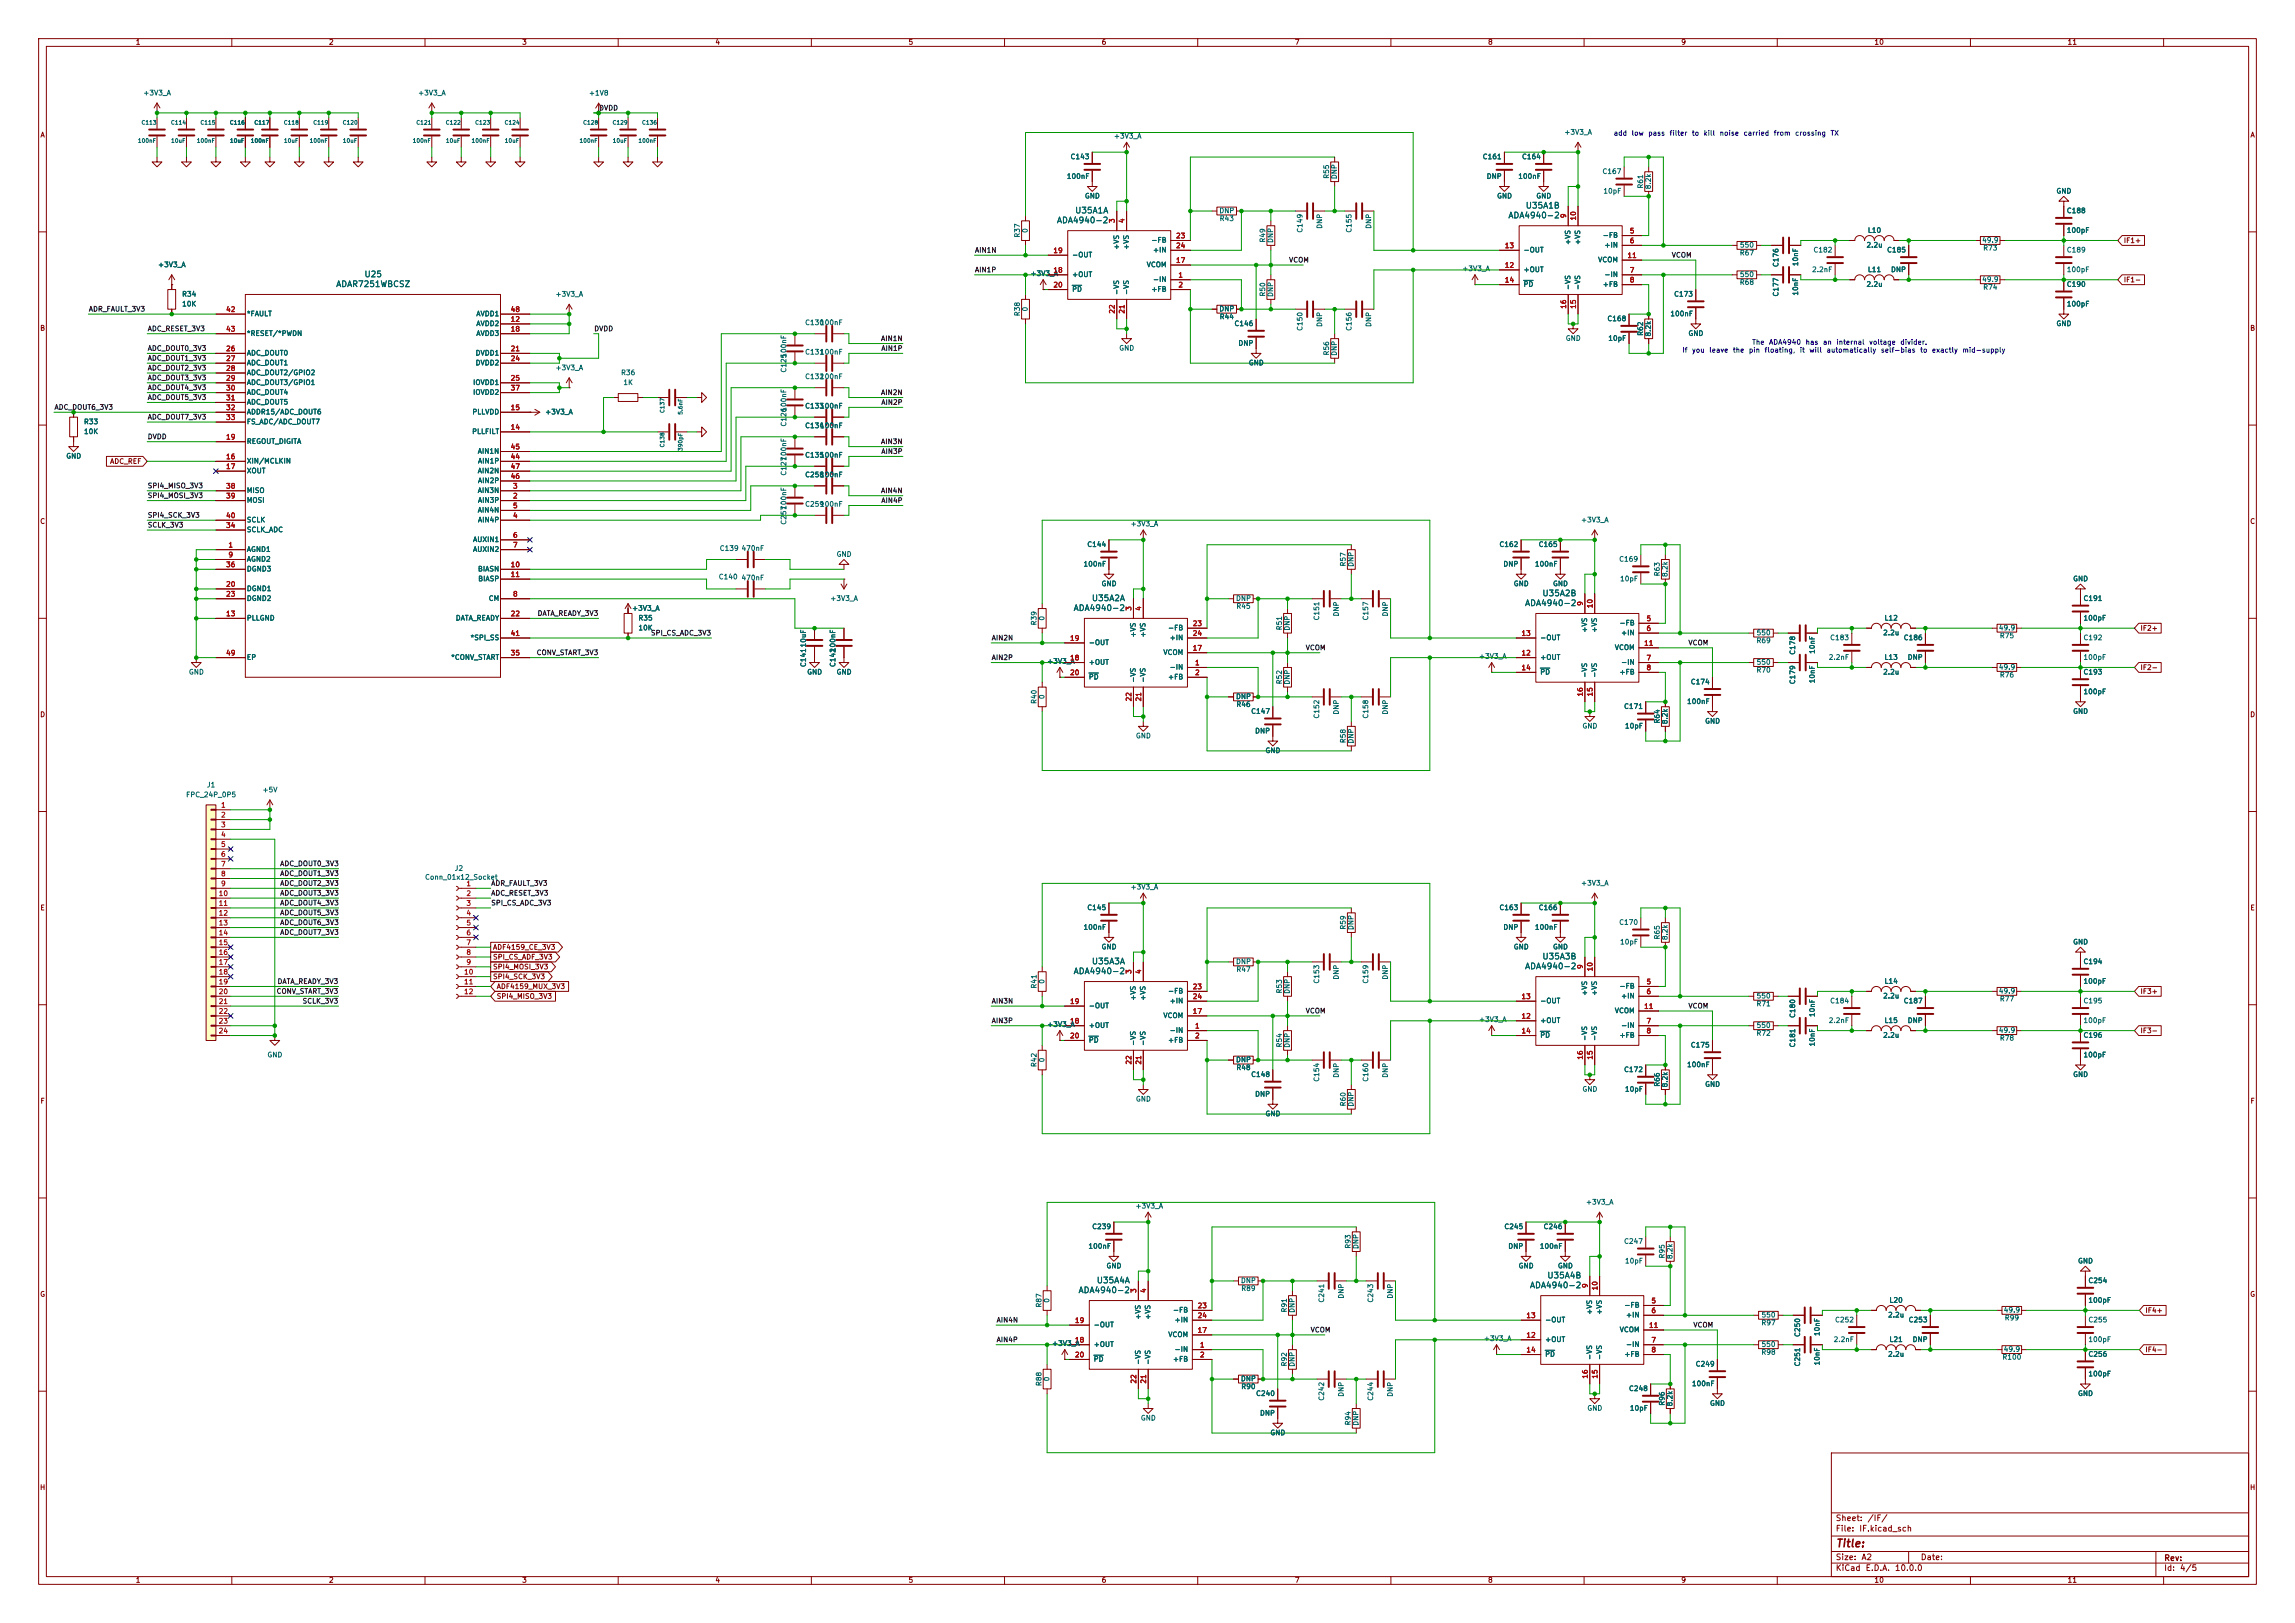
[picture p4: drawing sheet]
<svg xmlns="http://www.w3.org/2000/svg" width="594mm" height="420mm" viewBox="0 0 594 420" stroke-linecap="round" stroke-linejoin="round" font-family="sans-serif">
<defs><g id="words">
<text font-size="2" fill="#840000" x="475" y="400.9">Title:</text>
<g font-size="1.5" fill="#006464">
<text x="273.4" y="58.1">ADA4940-2</text>
<text x="278.1" y="55.6">U35A1A</text>
<text x="390.3" y="56.9">ADA4940-2</text>
<text x="394.8" y="54.3">U35A1B</text>
<text x="86.9" y="74.7">ADAR7251WBCSZ</text>
<text x="94.2" y="72.1">U25</text>
<text x="282.5" y="155.9">U35A2A</text>
<text x="399.1" y="154.7">U35A2B</text>
<text x="277.7" y="158.5">ADA4940-2</text>
<text x="394.6" y="157.2">ADA4940-2</text>
<text x="282.5" y="249.9">U35A3A</text>
<text x="394.6" y="251.2">ADA4940-2</text>
<text x="399.1" y="248.6">U35A3B</text>
<text x="277.7" y="252.5">ADA4940-2</text>
<text x="279" y="335">ADA4940-2</text>
<text x="283.7" y="332.5">U35A4A</text>
<text x="395.8" y="333.7">ADA4940-2</text>
<text x="400.3" y="331.2">U35A4B</text>
</g>
<g font-size="1.5" fill="#840000">
<text x="475" y="394">Sheet:</text>
<text x="483.2" y="394">/IF/</text>
<text x="475" y="396.7">File:</text>
<text x="481.1" y="396.7">IF.kicad_sch</text>
<text x="475" y="406.9">KiCad</text>
<text x="475" y="404.1">Size:</text>
<text x="481.7" y="404.1">A2</text>
<text x="482.7" y="406.9">E.D.A.</text>
<text x="490.3" y="406.9">10.0.0</text>
<text x="497" y="404.1">Date:</text>
<text x="560" y="404.3">Rev:</text>
<text x="560" y="406.9">Id:</text>
<text x="564.1" y="406.9">4/5</text>
</g>
<g font-size="1.3" fill="#840000">
<text x="35" y="11.9">1</text>
<text x="85" y="11.9">2</text>
<text x="135" y="11.9">3</text>
<text x="185" y="11.9">4</text>
<text x="235" y="11.9">5</text>
<text x="285" y="11.9">6</text>
<text x="335" y="11.9">7</text>
<text x="385" y="11.9">8</text>
<text x="435" y="11.9">9</text>
<text x="485" y="11.9">10</text>
<text x="535" y="11.9">11</text>
<text x="10.3" y="35.9">A</text>
<text x="582.3" y="35.9">A</text>
<text x="549.6" y="63.2">IF1+</text>
<text x="549.6" y="73.3">IF1-</text>
<text x="10.3" y="85.9">B</text>
<text x="582.3" y="85.9">B</text>
<text x="28.4" y="120.3">ADC_REF</text>
<text x="10.3" y="135.9">C</text>
<text x="582.3" y="135.9">C</text>
<text x="553.9" y="163.5">IF2+</text>
<text x="553.9" y="173.7">IF2-</text>
<text x="10.3" y="185.9">D</text>
<text x="582.3" y="185.9">D</text>
<text x="10.3" y="235.9">E</text>
<text x="582.3" y="235.9">E</text>
<text x="127.5" y="251.1">SPI4_MOSI_3V3</text>
<text x="127.5" y="248.6">SPI_CS_ADF_3V3</text>
<text x="127.5" y="246.1">ADF4159_CE_3V3</text>
<text x="127.5" y="253.7">SPI4_SCK_3V3</text>
<text x="128.4" y="256.2">ADF4159_MUX_3V3</text>
<text x="553.9" y="257.5">IF3+</text>
<text x="128.4" y="258.8">SPI4_MISO_3V3</text>
<text x="553.9" y="267.7">IF3-</text>
<text x="10.3" y="285.9">F</text>
<text x="582.3" y="285.9">F</text>
<text x="10.3" y="335.9">G</text>
<text x="582.3" y="335.9">G</text>
<text x="555.1" y="340">IF4+</text>
<text x="555.1" y="350.2">IF4-</text>
<text x="10.2" y="385.9">H</text>
<text x="582.2" y="385.9">H</text>
<text x="35" y="409.9">1</text>
<text x="85" y="409.9">2</text>
<text x="135" y="409.9">3</text>
<text x="185" y="409.9">4</text>
<text x="235" y="409.9">5</text>
<text x="285" y="409.9">6</text>
<text x="335" y="409.9">7</text>
<text x="385" y="409.9">8</text>
<text x="435" y="409.9">9</text>
<text x="485" y="409.9">10</text>
<text x="535" y="409.9">11</text>
</g>
<g font-size="1.3" fill="#006464">
<text x="37" y="25">+3V3_A</text>
<text x="108.1" y="25">+3V3_A</text>
<text x="152.3" y="25">+1V8</text>
<text x="404.8" y="35.2">+3V3_A</text>
<text x="277" y="41.5">C143</text>
<text x="288.2" y="36.2">+3V3_A</text>
<text x="383.6" y="41.5">C161</text>
<text x="393.8" y="41.5">C164</text>
<text x="276" y="46.6">100nF</text>
<text x="344.3" y="46.4" transform="rotate(-90 344.3 46.4)">R55</text>
<text x="346.3" y="46.5" transform="rotate(-90 346.3 46.5)">DNP</text>
<text x="384.7" y="46.6">DNP</text>
<text x="392.8" y="46.6">100nF</text>
<text x="414.6" y="45.3">C167</text>
<text x="280.7" y="51.7">GND</text>
<text x="387.3" y="51.7">GND</text>
<text x="397.5" y="51.7">GND</text>
<text x="414.9" y="50.4">10pF</text>
<text x="425.6" y="48.9" transform="rotate(-90 425.6 48.9)">R61</text>
<text x="427.6" y="49.1" transform="rotate(-90 427.6 49.1)">8.2k</text>
<text x="532.1" y="50.4">GND</text>
<text x="315.5" y="55.5">DNP</text>
<text x="315.6" y="57.5">R43</text>
<text x="342.5" y="59.3" transform="rotate(-90 342.5 59.3)">DNP</text>
<text x="355.2" y="59.3" transform="rotate(-90 355.2 59.3)">DNP</text>
<text x="534.8" y="55.5">C188</text>
<text x="264.3" y="61.6" transform="rotate(-90 264.3 61.6)">R37</text>
<text x="266.3" y="60.4" transform="rotate(-90 266.3 60.4)">0</text>
<text x="289.9" y="64.8" transform="rotate(-90 289.9 64.8)">+VS</text>
<text x="292.5" y="64.8" transform="rotate(-90 292.5 64.8)">+VS</text>
<text x="297.9" y="63.1">-FB</text>
<text x="298.3" y="65.6">+IN</text>
<text x="327.8" y="62.9" transform="rotate(-90 327.8 62.9)">R49</text>
<text x="329.8" y="63" transform="rotate(-90 329.8 63)">DNP</text>
<text x="337.4" y="60.4" transform="rotate(-90 337.4 60.4)">C149</text>
<text x="350.1" y="60.4" transform="rotate(-90 350.1 60.4)">C155</text>
<text x="394.2" y="65.6">-OUT</text>
<text x="406.8" y="63.5" transform="rotate(-90 406.8 63.5)">+VS</text>
<text x="409.3" y="63.5" transform="rotate(-90 409.3 63.5)">+VS</text>
<text x="414.7" y="61.8">-FB</text>
<text x="415.1" y="64.4">+IN</text>
<text x="450.2" y="64.4">550</text>
<text x="469.2" y="65.6">C182</text>
<text x="483" y="64.4">2.2u</text>
<text x="483.3" y="60.6">L10</text>
<text x="488.3" y="65.6">C185</text>
<text x="512.9" y="63.1">49.9</text>
<text x="513.2" y="65.1">R73</text>
<text x="534.8" y="60.6">100pF</text>
<text x="534.8" y="65.6">C189</text>
<text x="40.8" y="69.4">+3V3_A</text>
<text x="266.6" y="71.7">+3V3_A</text>
<text x="277.4" y="72">+OUT</text>
<text x="277.4" y="66.9">-OUT</text>
<text x="296.7" y="69.4">VCOM</text>
<text x="378.3" y="70.5">+3V3_A</text>
<text x="394.2" y="70.7">+OUT</text>
<text x="413.5" y="68.2">VCOM</text>
<text x="415.1" y="72">-IN</text>
<text x="450.2" y="66.4">R67</text>
<text x="450.2" y="72">550</text>
<text x="460.6" y="69.2" transform="rotate(-90 460.6 69.2)">C176</text>
<text x="465.7" y="69" transform="rotate(-90 465.7 69)">10nF</text>
<text x="468.9" y="70.7">2.2nF</text>
<text x="483.3" y="70.7">L11</text>
<text x="489.3" y="70.7">DNP</text>
<text x="534.8" y="70.7">100pF</text>
<text x="47" y="77.1">R34</text>
<text x="143.7" y="77.1">+3V3_A</text>
<text x="277.4" y="75.8">PD</text>
<text x="289.9" y="76.5" transform="rotate(-90 289.9 76.5)">-VS</text>
<text x="292.5" y="76.5" transform="rotate(-90 292.5 76.5)">-VS</text>
<text x="297.9" y="75.8">+FB</text>
<text x="298.3" y="73.3">-IN</text>
<text x="327.8" y="76.9" transform="rotate(-90 327.8 76.9)">R50</text>
<text x="329.8" y="77" transform="rotate(-90 329.8 77)">DNP</text>
<text x="394.2" y="74.5">PD</text>
<text x="406.8" y="75.2" transform="rotate(-90 406.8 75.2)">-VS</text>
<text x="409.3" y="75.2" transform="rotate(-90 409.3 75.2)">-VS</text>
<text x="414.7" y="74.5">+FB</text>
<text x="433.2" y="77.1">C173</text>
<text x="450.2" y="74">R68</text>
<text x="460.6" y="76.9" transform="rotate(-90 460.6 76.9)">C177</text>
<text x="465.7" y="76.6" transform="rotate(-90 465.7 76.6)">10nF</text>
<text x="483" y="74.5">2.2u</text>
<text x="512.9" y="73.3">49.9</text>
<text x="513.2" y="75.3">R74</text>
<text x="534.8" y="74.5">C190</text>
<text x="47" y="79.6">10K</text>
<text x="63.8" y="82.1">*FAULT</text>
<text x="123.2" y="82.1">AVDD1</text>
<text x="264.3" y="82" transform="rotate(-90 264.3 82)">R38</text>
<text x="266.3" y="80.7" transform="rotate(-90 266.3 80.7)">0</text>
<text x="315.5" y="80.9">DNP</text>
<text x="315.6" y="82.9">R44</text>
<text x="415.9" y="83.4">C168</text>
<text x="432.2" y="82.1">100nF</text>
<text x="534.8" y="79.6">100pF</text>
<text x="63.8" y="87.2">*RESET/*PWDN</text>
<text x="123.2" y="84.7">AVDD2</text>
<text x="123.2" y="87.2">AVDD3</text>
<text x="208.2" y="84.4">C130</text>
<text x="212.1" y="84.4">100nF</text>
<text x="319.4" y="84.7">C146</text>
<text x="320.4" y="89.8">DNP</text>
<text x="337.4" y="85.8" transform="rotate(-90 337.4 85.8)">C150</text>
<text x="342.5" y="84.7" transform="rotate(-90 342.5 84.7)">DNP</text>
<text x="350.1" y="85.8" transform="rotate(-90 350.1 85.8)">C156</text>
<text x="355.2" y="84.7" transform="rotate(-90 355.2 84.7)">DNP</text>
<text x="405.1" y="88.5">GND</text>
<text x="416.1" y="88.5">10pF</text>
<text x="425.6" y="87" transform="rotate(-90 425.6 87)">R62</text>
<text x="427.6" y="87.2" transform="rotate(-90 427.6 87.2)">8.2k</text>
<text x="436.9" y="87.2">GND</text>
<text x="532.1" y="84.7">GND</text>
<text x="63.8" y="92.3">ADC_DOUT0</text>
<text x="63.8" y="94.8">ADC_DOUT1</text>
<text x="123" y="92.3">DVDD1</text>
<text x="123" y="94.8">DVDD2</text>
<text x="203.8" y="92.7" transform="rotate(-90 203.8 92.7)">100nF</text>
<text x="208.2" y="92">C131</text>
<text x="212.1" y="92">100nF</text>
<text x="289.6" y="91">GND</text>
<text x="323.1" y="94.8">GND</text>
<text x="344.3" y="92.1" transform="rotate(-90 344.3 92.1)">R56</text>
<text x="346.3" y="92.2" transform="rotate(-90 346.3 92.2)">DNP</text>
<text x="63.8" y="97.4">ADC_DOUT2/GPIO2</text>
<text x="63.8" y="99.9">ADC_DOUT3/GPIO1</text>
<text x="122.3" y="99.9">IOVDD1</text>
<text x="143.7" y="96.1">+3V3_A</text>
<text x="160.6" y="97.4">R36</text>
<text x="161.2" y="99.9">1K</text>
<text x="203.8" y="96.6" transform="rotate(-90 203.8 96.6)">C125</text>
<text x="208.2" y="98.4">C132</text>
<text x="212.1" y="98.4">100nF</text>
<text x="63.8" y="102.5">ADC_DOUT4</text>
<text x="63.8" y="105">ADC_DOUT5</text>
<text x="63.8" y="107.5">ADDR15/ADC_DOUT6</text>
<text x="122.1" y="107.5">PLLVDD</text>
<text x="122.3" y="102.5">IOVDD2</text>
<text x="141" y="107.5">+3V3_A</text>
<text x="203.8" y="106.7" transform="rotate(-90 203.8 106.7)">100nF</text>
<text x="208.2" y="106">C133</text>
<text x="212.1" y="106">100nF</text>
<text x="21.6" y="110.1">R33</text>
<text x="21.6" y="112.6">10K</text>
<text x="63.8" y="110.1">FS_ADC/ADC_DOUT7</text>
<text x="122.1" y="112.6">PLLFILT</text>
<text x="203.8" y="110.5" transform="rotate(-90 203.8 110.5)">C126</text>
<text x="208.2" y="111.1">C134</text>
<text x="212.1" y="111.1">100nF</text>
<text x="17" y="119">GND</text>
<text x="63.8" y="115.2">REGOUT_DIGITA</text>
<text x="123.5" y="117.7">AIN1N</text>
<text x="203.8" y="119.4" transform="rotate(-90 203.8 119.4)">100nF</text>
<text x="208.2" y="118.7">C135</text>
<text x="212.1" y="118.7">100nF</text>
<text x="63.8" y="120.2">XIN/MCLKIN</text>
<text x="63.8" y="122.8">XOUT</text>
<text x="123.5" y="122.8">AIN2N</text>
<text x="123.6" y="120.2">AIN1P</text>
<text x="123.6" y="125.3">AIN2P</text>
<text x="203.8" y="123.2" transform="rotate(-90 203.8 123.2)">C127</text>
<text x="208.2" y="123.8">C258</text>
<text x="212.1" y="123.8">100nF</text>
<text x="63.8" y="127.9">MISO</text>
<text x="63.8" y="130.4">MOSI</text>
<text x="123.5" y="127.9">AIN3N</text>
<text x="123.6" y="130.4">AIN3P</text>
<text x="208.2" y="131.4">C259</text>
<text x="212.1" y="131.4">100nF</text>
<text x="63.8" y="135.5">SCLK</text>
<text x="123.5" y="132.9">AIN4N</text>
<text x="123.6" y="135.5">AIN4P</text>
<text x="203.8" y="135.9" transform="rotate(-90 203.8 135.9)">C257</text>
<text x="203.8" y="132.1" transform="rotate(-90 203.8 132.1)">100nF</text>
<text x="292.5" y="136.5">+3V3_A</text>
<text x="409.1" y="135.5">+3V3_A</text>
<text x="63.8" y="143.1">AGND1</text>
<text x="63.8" y="138">SCLK_ADC</text>
<text x="122.3" y="140.6">AUXIN1</text>
<text x="122.3" y="143.1">AUXIN2</text>
<text x="186.2" y="142.8">C139</text>
<text x="191.8" y="142.8">470nF</text>
<text x="281.3" y="141.8">C144</text>
<text x="388" y="141.8">C162</text>
<text x="398.1" y="141.8">C165</text>
<text x="63.8" y="145.6">AGND2</text>
<text x="63.8" y="148.2">DGND3</text>
<text x="123.6" y="148.2">BIASN</text>
<text x="216.4" y="144.4">GND</text>
<text x="280.3" y="146.9">100nF</text>
<text x="348.6" y="146.7" transform="rotate(-90 348.6 146.7)">R57</text>
<text x="350.6" y="146.8" transform="rotate(-90 350.6 146.8)">DNP</text>
<text x="389" y="146.9">DNP</text>
<text x="397.1" y="146.9">100nF</text>
<text x="418.9" y="145.6">C169</text>
<text x="429.9" y="149.3" transform="rotate(-90 429.9 149.3)">R63</text>
<text x="431.9" y="149.4" transform="rotate(-90 431.9 149.4)">8.2k</text>
<text x="63.8" y="153.3">DGND1</text>
<text x="63.8" y="155.8">DGND2</text>
<text x="123.6" y="150.7">BIASP</text>
<text x="126.4" y="155.8">CM</text>
<text x="185.9" y="150.2">C140</text>
<text x="191.8" y="150.5">470nF</text>
<text x="214.8" y="155.8">+3V3_A</text>
<text x="285" y="152">GND</text>
<text x="319.8" y="155.8">DNP</text>
<text x="391.7" y="152">GND</text>
<text x="401.8" y="152">GND</text>
<text x="419.2" y="150.7">10pF</text>
<text x="536.4" y="150.7">GND</text>
<text x="539.1" y="155.8">C191</text>
<text x="63.8" y="160.9">PLLGND</text>
<text x="117.8" y="160.9">DATA_READY</text>
<text x="163.5" y="158.3">+3V3_A</text>
<text x="165.1" y="160.9">R35</text>
<text x="268.6" y="162" transform="rotate(-90 268.6 162)">R39</text>
<text x="270.6" y="160.7" transform="rotate(-90 270.6 160.7)">0</text>
<text x="319.9" y="157.8">R45</text>
<text x="341.7" y="160.7" transform="rotate(-90 341.7 160.7)">C151</text>
<text x="346.8" y="159.7" transform="rotate(-90 346.8 159.7)">DNP</text>
<text x="354.4" y="160.7" transform="rotate(-90 354.4 160.7)">C157</text>
<text x="359.5" y="159.7" transform="rotate(-90 359.5 159.7)">DNP</text>
<text x="487.6" y="160.9">L12</text>
<text x="539.1" y="160.9">100pF</text>
<text x="121.6" y="166">*SPI_SS</text>
<text x="165.1" y="163.4">10K</text>
<text x="281.7" y="167.2">-OUT</text>
<text x="294.2" y="165.1" transform="rotate(-90 294.2 165.1)">+VS</text>
<text x="296.8" y="165.1" transform="rotate(-90 296.8 165.1)">+VS</text>
<text x="302.2" y="163.4">-FB</text>
<text x="302.6" y="166">+IN</text>
<text x="332.1" y="163.2" transform="rotate(-90 332.1 163.2)">R51</text>
<text x="334.1" y="163.3" transform="rotate(-90 334.1 163.3)">DNP</text>
<text x="398.5" y="166">-OUT</text>
<text x="411.1" y="163.8" transform="rotate(-90 411.1 163.8)">+VS</text>
<text x="413.6" y="163.8" transform="rotate(-90 413.6 163.8)">+VS</text>
<text x="419" y="162.2">-FB</text>
<text x="419.5" y="164.7">+IN</text>
<text x="454.5" y="166.7">R69</text>
<text x="454.5" y="164.7">550</text>
<text x="473.6" y="166">C183</text>
<text x="487.3" y="164.7">2.2u</text>
<text x="492.6" y="166">C186</text>
<text x="517.2" y="163.4">49.9</text>
<text x="517.5" y="165.5">R75</text>
<text x="539.1" y="166">C192</text>
<text x="63.8" y="171">EP</text>
<text x="116.6" y="171">*CONV_START</text>
<text x="208.9" y="172.8" transform="rotate(-90 208.9 172.8)">C14110uF</text>
<text x="216.5" y="172.8" transform="rotate(-90 216.5 172.8)">C142</text>
<text x="216.5" y="168.9" transform="rotate(-90 216.5 168.9)">100nF</text>
<text x="270.9" y="172.1">+3V3_A</text>
<text x="281.7" y="172.3">+OUT</text>
<text x="301" y="169.8">VCOM</text>
<text x="302.6" y="173.6">-IN</text>
<text x="382.7" y="170.8">+3V3_A</text>
<text x="398.5" y="171">+OUT</text>
<text x="417.8" y="168.5">VCOM</text>
<text x="419.5" y="172.3">-IN</text>
<text x="454.5" y="172.3">550</text>
<text x="464.9" y="169.6" transform="rotate(-90 464.9 169.6)">C178</text>
<text x="470" y="169.3" transform="rotate(-90 470 169.3)">10nF</text>
<text x="473.2" y="171">2.2nF</text>
<text x="487.6" y="171">L13</text>
<text x="493.6" y="171">DNP</text>
<text x="517.2" y="173.6">49.9</text>
<text x="539.1" y="171">100pF</text>
<text x="48.8" y="174.9">GND</text>
<text x="208.8" y="174.9">GND</text>
<text x="216.4" y="174.9">GND</text>
<text x="281.7" y="176.1">PD</text>
<text x="294.2" y="176.8" transform="rotate(-90 294.2 176.8)">-VS</text>
<text x="296.8" y="176.8" transform="rotate(-90 296.8 176.8)">-VS</text>
<text x="302.2" y="176.1">+FB</text>
<text x="332.1" y="177.2" transform="rotate(-90 332.1 177.2)">R52</text>
<text x="334.1" y="177.3" transform="rotate(-90 334.1 177.3)">DNP</text>
<text x="398.5" y="174.9">PD</text>
<text x="411.1" y="175.5" transform="rotate(-90 411.1 175.5)">-VS</text>
<text x="413.6" y="175.5" transform="rotate(-90 413.6 175.5)">-VS</text>
<text x="419" y="174.9">+FB</text>
<text x="437.5" y="177.4">C174</text>
<text x="454.5" y="174.3">R70</text>
<text x="464.9" y="177.2" transform="rotate(-90 464.9 177.2)">C179</text>
<text x="470" y="177" transform="rotate(-90 470 177)">10nF</text>
<text x="487.3" y="174.9">2.2u</text>
<text x="517.5" y="175.6">R76</text>
<text x="539.1" y="174.9">C193</text>
<text x="539.1" y="179.9">100pF</text>
<text x="268.6" y="182.3" transform="rotate(-90 268.6 182.3)">R40</text>
<text x="270.6" y="181" transform="rotate(-90 270.6 181)">0</text>
<text x="319.8" y="181.2">DNP</text>
<text x="319.9" y="183.2">R46</text>
<text x="323.7" y="185">C147</text>
<text x="346.8" y="185.1" transform="rotate(-90 346.8 185.1)">DNP</text>
<text x="359.5" y="185.1" transform="rotate(-90 359.5 185.1)">DNP</text>
<text x="420.2" y="183.7">C171</text>
<text x="436.5" y="182.5">100nF</text>
<text x="536.4" y="185">GND</text>
<text x="293.9" y="191.4">GND</text>
<text x="324.7" y="190.1">DNP</text>
<text x="341.7" y="186.1" transform="rotate(-90 341.7 186.1)">C152</text>
<text x="354.4" y="186.1" transform="rotate(-90 354.4 186.1)">C158</text>
<text x="409.4" y="188.8">GND</text>
<text x="420.5" y="188.8">10pF</text>
<text x="429.9" y="187.4" transform="rotate(-90 429.9 187.4)">R64</text>
<text x="431.9" y="187.5" transform="rotate(-90 431.9 187.5)">8.2k</text>
<text x="441.2" y="187.6">GND</text>
<text x="327.4" y="195.2">GND</text>
<text x="348.6" y="192.4" transform="rotate(-90 348.6 192.4)">R58</text>
<text x="350.6" y="192.5" transform="rotate(-90 350.6 192.5)">DNP</text>
<text x="48" y="206.6">FPC_24P_0P5</text>
<text x="53.4" y="204.1">J1</text>
<text x="67.8" y="205.3">+5V</text>
<text x="109.9" y="227.9">Conn_01x12_Socket</text>
<text x="117.6" y="225.7">J2</text>
<text x="292.5" y="230.5">+3V3_A</text>
<text x="409.1" y="229.5">+3V3_A</text>
<text x="281.3" y="235.8">C145</text>
<text x="388" y="235.8">C163</text>
<text x="398.1" y="235.8">C166</text>
<text x="418.9" y="239.6">C170</text>
<text x="280.3" y="240.9">100nF</text>
<text x="285" y="246">GND</text>
<text x="348.6" y="240.7" transform="rotate(-90 348.6 240.7)">R59</text>
<text x="350.6" y="240.8" transform="rotate(-90 350.6 240.8)">DNP</text>
<text x="389" y="240.9">DNP</text>
<text x="391.7" y="246">GND</text>
<text x="397.1" y="240.9">100nF</text>
<text x="401.8" y="246">GND</text>
<text x="419.2" y="244.7">10pF</text>
<text x="429.9" y="243.2" transform="rotate(-90 429.9 243.2)">R65</text>
<text x="431.9" y="243.4" transform="rotate(-90 431.9 243.4)">8.2k</text>
<text x="536.4" y="244.7">GND</text>
<text x="319.8" y="249.8">DNP</text>
<text x="319.9" y="251.8">R47</text>
<text x="539.1" y="249.8">C194</text>
<text x="268.6" y="255.9" transform="rotate(-90 268.6 255.9)">R41</text>
<text x="270.6" y="254.7" transform="rotate(-90 270.6 254.7)">0</text>
<text x="302.2" y="257.4">-FB</text>
<text x="332.1" y="257.2" transform="rotate(-90 332.1 257.2)">R53</text>
<text x="334.1" y="257.3" transform="rotate(-90 334.1 257.3)">DNP</text>
<text x="341.7" y="254.7" transform="rotate(-90 341.7 254.7)">C153</text>
<text x="346.8" y="253.6" transform="rotate(-90 346.8 253.6)">DNP</text>
<text x="354.4" y="254.7" transform="rotate(-90 354.4 254.7)">C159</text>
<text x="359.5" y="253.6" transform="rotate(-90 359.5 253.6)">DNP</text>
<text x="411.1" y="257.8" transform="rotate(-90 411.1 257.8)">+VS</text>
<text x="413.6" y="257.8" transform="rotate(-90 413.6 257.8)">+VS</text>
<text x="419" y="256.1">-FB</text>
<text x="487.6" y="254.9">L14</text>
<text x="517.2" y="257.4">49.9</text>
<text x="539.1" y="254.9">100pF</text>
<text x="281.7" y="261.2">-OUT</text>
<text x="294.2" y="259.1" transform="rotate(-90 294.2 259.1)">+VS</text>
<text x="296.8" y="259.1" transform="rotate(-90 296.8 259.1)">+VS</text>
<text x="301" y="263.8">VCOM</text>
<text x="302.6" y="259.9">+IN</text>
<text x="398.5" y="259.9">-OUT</text>
<text x="417.8" y="262.5">VCOM</text>
<text x="419.5" y="258.7">+IN</text>
<text x="454.5" y="260.7">R71</text>
<text x="454.5" y="258.7">550</text>
<text x="464.9" y="263.6" transform="rotate(-90 464.9 263.6)">C180</text>
<text x="470" y="263.3" transform="rotate(-90 470 263.3)">10nF</text>
<text x="473.6" y="259.9">C184</text>
<text x="487.3" y="258.7">2.2u</text>
<text x="492.6" y="259.9">C187</text>
<text x="517.5" y="259.4">R77</text>
<text x="539.1" y="259.9">C195</text>
<text x="270.9" y="266">+3V3_A</text>
<text x="281.7" y="266.3">+OUT</text>
<text x="302.6" y="267.6">-IN</text>
<text x="382.7" y="264.8">+3V3_A</text>
<text x="398.5" y="265">+OUT</text>
<text x="398.5" y="268.8">PD</text>
<text x="411.1" y="269.5" transform="rotate(-90 411.1 269.5)">-VS</text>
<text x="413.6" y="269.5" transform="rotate(-90 413.6 269.5)">-VS</text>
<text x="419" y="268.8">+FB</text>
<text x="419.5" y="266.3">-IN</text>
<text x="454.5" y="268.3">R72</text>
<text x="454.5" y="266.3">550</text>
<text x="473.2" y="265">2.2nF</text>
<text x="487.3" y="268.8">2.2u</text>
<text x="487.6" y="265">L15</text>
<text x="493.6" y="265">DNP</text>
<text x="517.2" y="267.6">49.9</text>
<text x="517.5" y="269.6">R78</text>
<text x="539.1" y="265">100pF</text>
<text x="539.1" y="268.8">C196</text>
<text x="69.1" y="273.9">GND</text>
<text x="270.6" y="275" transform="rotate(-90 270.6 275)">0</text>
<text x="281.7" y="270.1">PD</text>
<text x="294.2" y="270.8" transform="rotate(-90 294.2 270.8)">-VS</text>
<text x="296.8" y="270.8" transform="rotate(-90 296.8 270.8)">-VS</text>
<text x="302.2" y="270.1">+FB</text>
<text x="319.8" y="275.2">DNP</text>
<text x="332.1" y="271.2" transform="rotate(-90 332.1 271.2)">R54</text>
<text x="334.1" y="271.3" transform="rotate(-90 334.1 271.3)">DNP</text>
<text x="437.5" y="271.4">C175</text>
<text x="464.9" y="271.2" transform="rotate(-90 464.9 271.2)">C181</text>
<text x="470" y="270.9" transform="rotate(-90 470 270.9)">10nF</text>
<text x="539.1" y="273.9">100pF</text>
<text x="268.6" y="276.3" transform="rotate(-90 268.6 276.3)">R42</text>
<text x="319.9" y="277.2">R48</text>
<text x="323.7" y="279">C148</text>
<text x="341.7" y="280.1" transform="rotate(-90 341.7 280.1)">C154</text>
<text x="346.8" y="279" transform="rotate(-90 346.8 279)">DNP</text>
<text x="354.4" y="280.1" transform="rotate(-90 354.4 280.1)">C160</text>
<text x="359.5" y="279" transform="rotate(-90 359.5 279)">DNP</text>
<text x="420.2" y="277.7">C172</text>
<text x="429.9" y="281.3" transform="rotate(-90 429.9 281.3)">R66</text>
<text x="431.9" y="281.5" transform="rotate(-90 431.9 281.5)">8.2k</text>
<text x="436.5" y="276.5">100nF</text>
<text x="441.2" y="281.5">GND</text>
<text x="536.4" y="279">GND</text>
<text x="293.9" y="285.3">GND</text>
<text x="324.7" y="284.1">DNP</text>
<text x="348.6" y="286.4" transform="rotate(-90 348.6 286.4)">R60</text>
<text x="350.6" y="286.5" transform="rotate(-90 350.6 286.5)">DNP</text>
<text x="409.4" y="282.8">GND</text>
<text x="420.5" y="282.8">10pF</text>
<text x="327.4" y="289.2">GND</text>
<text x="293.8" y="313">+3V3_A</text>
<text x="410.4" y="312">+3V3_A</text>
<text x="281.6" y="323.4">100nF</text>
<text x="282.5" y="318.4">C239</text>
<text x="349.9" y="323.3" transform="rotate(-90 349.9 323.3)">R93</text>
<text x="351.9" y="323.3" transform="rotate(-90 351.9 323.3)">DNP</text>
<text x="389.2" y="318.4">C245</text>
<text x="390.3" y="323.4">DNP</text>
<text x="398.4" y="323.4">100nF</text>
<text x="399.4" y="318.4">C246</text>
<text x="420.2" y="322.2">C247</text>
<text x="286.3" y="328.5">GND</text>
<text x="392.9" y="328.5">GND</text>
<text x="403.1" y="328.5">GND</text>
<text x="420.5" y="327.3">10pF</text>
<text x="431.1" y="325.8" transform="rotate(-90 431.1 325.8)">R95</text>
<text x="433.2" y="326" transform="rotate(-90 433.2 326)">8.2k</text>
<text x="537.7" y="327.3">GND</text>
<text x="321.1" y="332.3">DNP</text>
<text x="321.1" y="334.4">R89</text>
<text x="540.4" y="332.3">C254</text>
<text x="269.8" y="338.5" transform="rotate(-90 269.8 338.5)">R87</text>
<text x="271.9" y="337.3" transform="rotate(-90 271.9 337.3)">0</text>
<text x="295.5" y="341.6" transform="rotate(-90 295.5 341.6)">+VS</text>
<text x="298" y="341.6" transform="rotate(-90 298 341.6)">+VS</text>
<text x="303.5" y="340">-FB</text>
<text x="333.3" y="339.8" transform="rotate(-90 333.3 339.8)">R91</text>
<text x="335.4" y="339.9" transform="rotate(-90 335.4 339.9)">DNP</text>
<text x="343" y="337.2" transform="rotate(-90 343 337.2)">C241</text>
<text x="348.1" y="336.2" transform="rotate(-90 348.1 336.2)">DNP</text>
<text x="355.7" y="337.2" transform="rotate(-90 355.7 337.2)">C243</text>
<text x="360.8" y="336.2" transform="rotate(-90 360.8 336.2)">DNP</text>
<text x="412.3" y="340.4" transform="rotate(-90 412.3 340.4)">+VS</text>
<text x="414.9" y="340.4" transform="rotate(-90 414.9 340.4)">+VS</text>
<text x="420.3" y="338.7">-FB</text>
<text x="420.7" y="341.2">+IN</text>
<text x="455.8" y="341.2">550</text>
<text x="488.5" y="341.2">2.2u</text>
<text x="488.9" y="337.4">L20</text>
<text x="518.5" y="340">49.9</text>
<text x="518.8" y="342">R99</text>
<text x="540.4" y="337.4">100pF</text>
<text x="283" y="343.8">-OUT</text>
<text x="302.3" y="346.3">VCOM</text>
<text x="303.9" y="342.5">+IN</text>
<text x="383.9" y="347.3">+3V3_A</text>
<text x="399.8" y="347.6">+OUT</text>
<text x="399.8" y="342.5">-OUT</text>
<text x="419.1" y="345">VCOM</text>
<text x="455.8" y="343.3">R97</text>
<text x="466.2" y="346.1" transform="rotate(-90 466.2 346.1)">C250</text>
<text x="471.3" y="345.9" transform="rotate(-90 471.3 345.9)">10nF</text>
<text x="474.5" y="347.6">2.2nF</text>
<text x="474.8" y="342.5">C252</text>
<text x="488.9" y="347.6">L21</text>
<text x="493.9" y="342.5">C253</text>
<text x="494.9" y="347.6">DNP</text>
<text x="540.4" y="342.5">C255</text>
<text x="540.4" y="347.6">100pF</text>
<text x="272.2" y="348.6">+3V3_A</text>
<text x="283" y="348.8">+OUT</text>
<text x="283" y="352.7">PD</text>
<text x="295.5" y="353.3" transform="rotate(-90 295.5 353.3)">-VS</text>
<text x="298" y="353.3" transform="rotate(-90 298 353.3)">-VS</text>
<text x="303.5" y="352.7">+FB</text>
<text x="303.9" y="350.1">-IN</text>
<text x="333.3" y="353.7" transform="rotate(-90 333.3 353.7)">R92</text>
<text x="335.4" y="353.8" transform="rotate(-90 335.4 353.8)">DNP</text>
<text x="399.8" y="351.4">PD</text>
<text x="412.3" y="352" transform="rotate(-90 412.3 352)">-VS</text>
<text x="414.9" y="352" transform="rotate(-90 414.9 352)">-VS</text>
<text x="420.3" y="351.4">+FB</text>
<text x="420.7" y="348.8">-IN</text>
<text x="438.8" y="353.9">C249</text>
<text x="455.8" y="350.9">R98</text>
<text x="455.8" y="348.8">550</text>
<text x="466.2" y="353.7" transform="rotate(-90 466.2 353.7)">C251</text>
<text x="471.3" y="353.5" transform="rotate(-90 471.3 353.5)">10nF</text>
<text x="488.5" y="351.4">2.2u</text>
<text x="518.1" y="352.1">R100</text>
<text x="518.5" y="350.1">49.9</text>
<text x="540.4" y="351.4">C256</text>
<text x="269.8" y="358.8" transform="rotate(-90 269.8 358.8)">R88</text>
<text x="271.9" y="357.6" transform="rotate(-90 271.9 357.6)">0</text>
<text x="321.1" y="357.7">DNP</text>
<text x="321.1" y="359.8">R90</text>
<text x="437.8" y="359">100nF</text>
<text x="540.4" y="356.5">100pF</text>
<text x="325" y="361.5">C240</text>
<text x="343" y="362.6" transform="rotate(-90 343 362.6)">C242</text>
<text x="348.1" y="361.6" transform="rotate(-90 348.1 361.6)">DNP</text>
<text x="355.7" y="362.6" transform="rotate(-90 355.7 362.6)">C244</text>
<text x="360.8" y="361.6" transform="rotate(-90 360.8 361.6)">DNP</text>
<text x="410.7" y="365.4">GND</text>
<text x="421.5" y="360.3">C248</text>
<text x="421.7" y="365.4">10pF</text>
<text x="431.1" y="363.9" transform="rotate(-90 431.1 363.9)">R96</text>
<text x="433.2" y="364.1" transform="rotate(-90 433.2 364.1)">8.2k</text>
<text x="442.5" y="364.1">GND</text>
<text x="537.7" y="361.5">GND</text>
<text x="295.1" y="367.9">GND</text>
<text x="326" y="366.6">DNP</text>
<text x="328.7" y="371.7">GND</text>
<text x="349.9" y="369" transform="rotate(-90 349.9 369)">R94</text>
<text x="351.9" y="369.1" transform="rotate(-90 351.9 369.1)">DNP</text>
</g>
<g font-size="1.3" fill="#0f0f0f">
<text x="154.9" y="28.9">DVDD</text>
<text x="252.2" y="65.7">AIN1N</text>
<text x="252.2" y="70.8">AIN1P</text>
<text x="333.5" y="68.2">VCOM</text>
<text x="432.6" y="67">VCOM</text>
<text x="22.9" y="80.9">ADR_FAULT_3V3</text>
<text x="38.1" y="86">ADC_RESET_3V3</text>
<text x="153.7" y="86">DVDD</text>
<text x="227.9" y="88.6">AIN1N</text>
<text x="38.1" y="93.6">ADC_DOUT1_3V3</text>
<text x="38.1" y="91.1">ADC_DOUT0_3V3</text>
<text x="228" y="91.1">AIN1P</text>
<text x="38.1" y="96.2">ADC_DOUT2_3V3</text>
<text x="38.1" y="101.3">ADC_DOUT4_3V3</text>
<text x="38.1" y="98.7">ADC_DOUT3_3V3</text>
<text x="14" y="106.3">ADC_DOUT6_3V3</text>
<text x="38.1" y="103.8">ADC_DOUT5_3V3</text>
<text x="227.9" y="102.5">AIN2N</text>
<text x="228" y="105.1">AIN2P</text>
<text x="38.1" y="114">DVDD</text>
<text x="38.1" y="108.9">ADC_DOUT7_3V3</text>
<text x="227.9" y="115.2">AIN3N</text>
<text x="228" y="117.8">AIN3P</text>
<text x="38.1" y="129.2">SPI4_MOSI_3V3</text>
<text x="38.1" y="126.7">SPI4_MISO_3V3</text>
<text x="227.9" y="127.9">AIN4N</text>
<text x="228" y="130.5">AIN4P</text>
<text x="38.1" y="134.3">SPI4_SCK_3V3</text>
<text x="38.1" y="136.8">SCLK_3V3</text>
<text x="139" y="159.7">DATA_READY_3V3</text>
<text x="168.3" y="164.8">SPI_CS_ADC_3V3</text>
<text x="256.5" y="166">AIN2N</text>
<text x="436.9" y="167.3">VCOM</text>
<text x="138.8" y="169.8">CONV_START_3V3</text>
<text x="256.5" y="171.1">AIN2P</text>
<text x="337.8" y="168.6">VCOM</text>
<text x="72.4" y="224.4">ADC_DOUT0_3V3</text>
<text x="72.4" y="227">ADC_DOUT1_3V3</text>
<text x="72.4" y="232.1">ADC_DOUT3_3V3</text>
<text x="72.4" y="229.5">ADC_DOUT2_3V3</text>
<text x="127" y="232.1">ADC_RESET_3V3</text>
<text x="127" y="229.5">ADR_FAULT_3V3</text>
<text x="72.4" y="239.7">ADC_DOUT6_3V3</text>
<text x="72.4" y="234.6">ADC_DOUT4_3V3</text>
<text x="72.4" y="237.1">ADC_DOUT5_3V3</text>
<text x="127" y="234.6">SPI_CS_ADC_3V3</text>
<text x="72.4" y="242.2">ADC_DOUT7_3V3</text>
<text x="71.5" y="257.5">CONV_START_3V3</text>
<text x="71.7" y="254.9">DATA_READY_3V3</text>
<text x="78.2" y="260">SCLK_3V3</text>
<text x="256.5" y="260">AIN3N</text>
<text x="337.8" y="262.5">VCOM</text>
<text x="436.9" y="261.3">VCOM</text>
<text x="256.5" y="265.1">AIN3P</text>
<text x="257.8" y="347.6">AIN4P</text>
<text x="257.8" y="342.6">AIN4N</text>
<text x="339.1" y="345.1">VCOM</text>
<text x="438.1" y="343.8">VCOM</text>
</g>
<g font-size="1.3" fill="#0000c2">
<text x="417.5" y="35.4">add</text>
<text x="422.2" y="35.4">low</text>
<text x="426.5" y="35.4">pass</text>
<text x="432" y="35.4">filter</text>
<text x="437.8" y="35.4">to</text>
<text x="440.8" y="35.4">kill</text>
<text x="445" y="35.4">noise</text>
<text x="451.1" y="35.4">carried</text>
<text x="459" y="35.4">from</text>
<text x="464.5" y="35.4">crossing</text>
<text x="473.6" y="35.4">TX</text>
<text x="453.4" y="89.5">The</text>
<text x="457.7" y="89.5">ADA4940</text>
<text x="467.2" y="89.5">has</text>
<text x="471.7" y="89.5">an</text>
<text x="475.2" y="89.5">internal</text>
<text x="483.7" y="89.5">voltage</text>
<text x="491.7" y="89.5">divider.</text>
<text x="435.3" y="91.6">If</text>
<text x="437.8" y="91.6">you</text>
<text x="442.3" y="91.6">leave</text>
<text x="448.4" y="91.6">the</text>
<text x="452.5" y="91.6">pin</text>
<text x="456.6" y="91.6">floating,</text>
<text x="465.7" y="91.6">it</text>
<text x="468.2" y="91.6">will</text>
<text x="472.6" y="91.6">automatically</text>
<text x="486.7" y="91.6">self-bias</text>
<text x="496.9" y="91.6">to</text>
<text x="499.9" y="91.6">exactly</text>
<text x="507.8" y="91.6">mid-supply</text>
</g>
<g font-size="1.3" fill="#a90000">
<text x="288.8" y="57.9" transform="rotate(-90 288.8 57.9)">3</text>
<text x="291.3" y="57.9" transform="rotate(-90 291.3 57.9)">4</text>
<text x="405.6" y="56.6" transform="rotate(-90 405.6 56.6)">9</text>
<text x="408.2" y="57.2" transform="rotate(-90 408.2 57.2)">10</text>
<text x="272.5" y="65.8">19</text>
<text x="304.3" y="62">23</text>
<text x="304.3" y="64.5">24</text>
<text x="389.3" y="64.5">13</text>
<text x="421.7" y="60.7">5</text>
<text x="421.7" y="63.2">6</text>
<text x="272.5" y="70.9">18</text>
<text x="304.3" y="68.3">17</text>
<text x="389.3" y="69.6">12</text>
<text x="421.1" y="67.1">11</text>
<text x="421.7" y="70.9">7</text>
<text x="272.5" y="74.7">20</text>
<text x="304.9" y="72.1">1</text>
<text x="304.9" y="74.7">2</text>
<text x="389.3" y="73.4">14</text>
<text x="421.7" y="73.4">8</text>
<text x="58.4" y="81">42</text>
<text x="132" y="83.6">12</text>
<text x="132" y="81">48</text>
<text x="288.8" y="81.3" transform="rotate(-90 288.8 81.3)">22</text>
<text x="291.3" y="81.3" transform="rotate(-90 291.3 81.3)">21</text>
<text x="405.6" y="80.1" transform="rotate(-90 405.6 80.1)">16</text>
<text x="408.2" y="80.1" transform="rotate(-90 408.2 80.1)">15</text>
<text x="58.4" y="86.1">43</text>
<text x="132" y="86.1">18</text>
<text x="58.4" y="91.2">26</text>
<text x="58.4" y="93.7">27</text>
<text x="132" y="91.2">21</text>
<text x="132" y="93.7">24</text>
<text x="58.4" y="96.3">28</text>
<text x="58.4" y="98.8">29</text>
<text x="58.4" y="101.3">30</text>
<text x="132" y="98.8">25</text>
<text x="132" y="101.3">37</text>
<text x="58.4" y="103.9">31</text>
<text x="58.4" y="106.4">32</text>
<text x="132" y="106.4">15</text>
<text x="58.4" y="109">33</text>
<text x="132" y="111.5">14</text>
<text x="58.4" y="119.1">16</text>
<text x="58.4" y="114">19</text>
<text x="132" y="119.1">44</text>
<text x="132" y="116.6">45</text>
<text x="58.4" y="121.7">17</text>
<text x="132" y="124.2">46</text>
<text x="132" y="121.7">47</text>
<text x="58.4" y="126.7">38</text>
<text x="58.4" y="129.3">39</text>
<text x="132.6" y="129.3">2</text>
<text x="132.6" y="126.7">3</text>
<text x="132.6" y="131.8">5</text>
<text x="58.4" y="136.9">34</text>
<text x="58.4" y="134.4">40</text>
<text x="132.6" y="134.4">4</text>
<text x="59" y="142">1</text>
<text x="132.6" y="139.4">6</text>
<text x="132.6" y="142">7</text>
<text x="58.4" y="147.1">36</text>
<text x="59" y="144.5">9</text>
<text x="132" y="147.1">10</text>
<text x="132" y="149.6">11</text>
<text x="58.4" y="152.1">20</text>
<text x="58.4" y="154.7">23</text>
<text x="132.6" y="154.7">8</text>
<text x="58.4" y="159.8">13</text>
<text x="132" y="159.8">22</text>
<text x="293.1" y="158.2" transform="rotate(-90 293.1 158.2)">3</text>
<text x="295.7" y="158.2" transform="rotate(-90 295.7 158.2)">4</text>
<text x="410" y="156.9" transform="rotate(-90 410 156.9)">9</text>
<text x="412.5" y="157.5" transform="rotate(-90 412.5 157.5)">10</text>
<text x="426" y="161">5</text>
<text x="132" y="164.8">41</text>
<text x="276.8" y="166.1">19</text>
<text x="308.6" y="162.3">23</text>
<text x="308.6" y="164.8">24</text>
<text x="393.7" y="164.8">13</text>
<text x="425.4" y="167.4">11</text>
<text x="426" y="163.6">6</text>
<text x="58.4" y="169.9">49</text>
<text x="132" y="169.9">35</text>
<text x="276.8" y="171.2">18</text>
<text x="308.6" y="168.7">17</text>
<text x="309.2" y="172.5">1</text>
<text x="393.7" y="169.9">12</text>
<text x="393.7" y="173.7">14</text>
<text x="426" y="171.2">7</text>
<text x="426" y="173.7">8</text>
<text x="276.8" y="175">20</text>
<text x="309.2" y="175">2</text>
<text x="293.1" y="181.7" transform="rotate(-90 293.1 181.7)">22</text>
<text x="295.7" y="181.7" transform="rotate(-90 295.7 181.7)">21</text>
<text x="410" y="180.4" transform="rotate(-90 410 180.4)">16</text>
<text x="412.5" y="180.4" transform="rotate(-90 412.5 180.4)">15</text>
<text x="57.1" y="209.3">1</text>
<text x="57.1" y="211.8">2</text>
<text x="57.1" y="214.4">3</text>
<text x="57.1" y="216.9">4</text>
<text x="57.1" y="219.5">5</text>
<text x="57.1" y="222">6</text>
<text x="57.1" y="224.5">7</text>
<text x="57.1" y="227.1">8</text>
<text x="56.5" y="232.2">10</text>
<text x="57.1" y="229.6">9</text>
<text x="120.6" y="229.6">1</text>
<text x="120.6" y="232.2">2</text>
<text x="56.5" y="234.7">11</text>
<text x="56.5" y="237.2">12</text>
<text x="56.5" y="239.8">13</text>
<text x="120.6" y="234.7">3</text>
<text x="120.6" y="237.2">4</text>
<text x="120.6" y="239.8">5</text>
<text x="56.5" y="242.3">14</text>
<text x="56.5" y="244.9">15</text>
<text x="120.6" y="242.3">6</text>
<text x="120.6" y="244.9">7</text>
<text x="56.5" y="247.4">16</text>
<text x="56.5" y="249.9">17</text>
<text x="120.6" y="247.4">8</text>
<text x="120.6" y="249.9">9</text>
<text x="410" y="250.9" transform="rotate(-90 410 250.9)">9</text>
<text x="412.5" y="251.5" transform="rotate(-90 412.5 251.5)">10</text>
<text x="56.5" y="252.5">18</text>
<text x="56.5" y="255">19</text>
<text x="56.5" y="257.6">20</text>
<text x="120" y="252.5">10</text>
<text x="120" y="255">11</text>
<text x="120" y="257.6">12</text>
<text x="293.1" y="252.2" transform="rotate(-90 293.1 252.2)">3</text>
<text x="295.7" y="252.2" transform="rotate(-90 295.7 252.2)">4</text>
<text x="308.6" y="256.3">23</text>
<text x="426" y="255">5</text>
<text x="426" y="257.6">6</text>
<text x="56.5" y="260.1">21</text>
<text x="56.5" y="262.6">22</text>
<text x="276.8" y="260.1">19</text>
<text x="308.6" y="262.6">17</text>
<text x="308.6" y="258.8">24</text>
<text x="393.7" y="263.9">12</text>
<text x="393.7" y="258.8">13</text>
<text x="425.4" y="261.4">11</text>
<text x="56.5" y="265.2">23</text>
<text x="56.5" y="267.7">24</text>
<text x="276.8" y="265.2">18</text>
<text x="276.8" y="269">20</text>
<text x="309.2" y="266.4">1</text>
<text x="309.2" y="269">2</text>
<text x="393.7" y="267.7">14</text>
<text x="426" y="265.2">7</text>
<text x="426" y="267.7">8</text>
<text x="293.1" y="275.6" transform="rotate(-90 293.1 275.6)">22</text>
<text x="295.7" y="275.6" transform="rotate(-90 295.7 275.6)">21</text>
<text x="410" y="274.4" transform="rotate(-90 410 274.4)">16</text>
<text x="412.5" y="274.4" transform="rotate(-90 412.5 274.4)">15</text>
<text x="294.4" y="334.7" transform="rotate(-90 294.4 334.7)">3</text>
<text x="296.9" y="334.7" transform="rotate(-90 296.9 334.7)">4</text>
<text x="411.2" y="333.4" transform="rotate(-90 411.2 333.4)">9</text>
<text x="413.8" y="334.1" transform="rotate(-90 413.8 334.1)">10</text>
<text x="309.8" y="338.8">23</text>
<text x="309.8" y="341.4">24</text>
<text x="394.9" y="341.4">13</text>
<text x="427.3" y="337.6">5</text>
<text x="427.3" y="340.1">6</text>
<text x="278.1" y="347.7">18</text>
<text x="278.1" y="342.6">19</text>
<text x="309.8" y="345.2">17</text>
<text x="394.9" y="346.5">12</text>
<text x="426.7" y="343.9">11</text>
<text x="427.3" y="347.7">7</text>
<text x="278.1" y="351.5">20</text>
<text x="310.4" y="349">1</text>
<text x="310.4" y="351.5">2</text>
<text x="394.9" y="350.3">14</text>
<text x="427.3" y="350.3">8</text>
<text x="294.4" y="358.2" transform="rotate(-90 294.4 358.2)">22</text>
<text x="296.9" y="358.2" transform="rotate(-90 296.9 358.2)">21</text>
<text x="411.2" y="356.9" transform="rotate(-90 411.2 356.9)">16</text>
<text x="413.8" y="356.9" transform="rotate(-90 413.8 356.9)">15</text>
</g>
<g font-size="1" fill="#006464">
<text x="36.5" y="32.5">C113</text>
<text x="44.1" y="32.5">C114</text>
<text x="51.7" y="32.5">C115</text>
<text x="59.4" y="32.5">C116</text>
<text x="65.7" y="32.5">C117</text>
<text x="73.3" y="32.5">C118</text>
<text x="81" y="32.5">C119</text>
<text x="88.6" y="32.5">C120</text>
<text x="107.6" y="32.5">C121</text>
<text x="115.2" y="32.5">C122</text>
<text x="122.9" y="32.5">C123</text>
<text x="130.5" y="32.5">C124</text>
<text x="150.8" y="32.5">C128</text>
<text x="158.4" y="32.5">C129</text>
<text x="166" y="32.5">C136</text>
<text x="35.6" y="37.2">100nF</text>
<text x="44.2" y="37.2">10uF</text>
<text x="50.8" y="37.2">100nF</text>
<text x="59.4" y="37.2">10uF</text>
<text x="64.8" y="37.2">100nF</text>
<text x="73.4" y="37.2">10uF</text>
<text x="80" y="37.2">100nF</text>
<text x="88.6" y="37.2">10uF</text>
<text x="106.7" y="37.2">100nF</text>
<text x="115.3" y="37.2">10uF</text>
<text x="121.9" y="37.2">100nF</text>
<text x="130.5" y="37.2">10uF</text>
<text x="149.9" y="37.2">100nF</text>
<text x="158.5" y="37.2">10uF</text>
<text x="165.1" y="37.2">100nF</text>
<text x="172.2" y="107" transform="rotate(-90 172.2 107)">C137</text>
<text x="176.9" y="107.4" transform="rotate(-90 176.9 107.4)">5.6nF</text>
<text x="172.2" y="115.9" transform="rotate(-90 172.2 115.9)">C138</text>
<text x="176.9" y="116.8" transform="rotate(-90 176.9 116.8)">390pF</text>
</g>
</g></defs>
<g fill="none" stroke="#840000" stroke-width=".26">
<path d="M10 10h574v400h-574zM12 12h570v396h-570zM60 10v2M110 10v2M160 10v2M210 10v2M260 10v2M310 10v2M360 10v2M410 10v2M460 10v2M510 10v2"/>
<path d="M560 10v2M40.6 29.2h.1M40.6 26.7v2.5M40.6 30.5v2.8M40.6 35.3v2.8M40.6 26.7l-.7 1.2M40.6 26.7l.8 1.2M48.3 30.5v2.8M48.3 35.3v2.8M55.9 30.5v2.8M55.9 35.3v2.8M63.5 30.5v2.8"/>
<path d="M63.5 35.3v2.8M69.8 30.5v2.8M69.8 35.3v2.8M77.5 30.5v2.8M77.5 35.3v2.8M85.1 30.5v2.8M85.1 35.3v2.8M92.7 30.5v2.8M92.7 35.3v2.8M111.8 29.2h.1M111.8 26.7v2.5M111.8 30.5v2.8"/>
<path d="M111.8 35.3v2.8M111.8 26.7l-.8 1.2M111.8 26.7l.7 1.2M119.4 30.5v2.8M119.4 35.3v2.8M127 30.5v2.8M127 35.3v2.8M134.6 30.5v2.8M134.6 35.3v2.8M154.9 29.2h.1M154.9 26.7v2.5M154.9 30.5v2.8"/>
<path d="M154.9 35.3v2.8M154.9 26.7l-.7 1.3M154.9 26.7l.8 1.3M162.6 30.5v2.8M162.6 35.3v2.8M170.2 30.5v2.8M170.2 35.3v2.8M282.7 39.4v2.8M291.6 39.4h.1M291.6 36.8l-.8 1.3M291.6 36.8l.8 1.3M291.6 36.8v2.6"/>
<path d="M389.4 39.4v2.8M399.5 39.4v2.8M408.4 39.4h.1M408.4 36.8l-.7 1.3M408.4 36.8l.8 1.3M408.4 36.8v2.6M40.6 40.6v1.3h-1.2l1.2 1.3 1.3-1.3h-1.3M48.3 40.6v1.3h-1.3l1.3 1.3 1.2-1.3h-1.2M55.9 40.6v1.3h-1.3l1.3 1.3 1.2-1.3h-1.2M63.5 40.6v1.3h-1.3l1.3 1.3 1.3-1.3h-1.3M69.8 40.6v1.3h-1.2l1.2 1.3 1.3-1.3h-1.3M77.5 40.6v1.3h-1.3l1.3 1.3 1.2-1.3h-1.2"/>
<path d="M85.1 40.6v1.3h-1.3l1.3 1.3 1.3-1.3h-1.3M92.7 40.6v1.3h-1.3l1.3 1.3 1.3-1.3h-1.3M111.8 40.6v1.3h-1.3l1.3 1.3 1.2-1.3h-1.2M119.4 40.6v1.3h-1.3l1.3 1.3 1.2-1.3h-1.2M127 40.6v1.3h-1.3l1.3 1.3 1.3-1.3h-1.3M134.6 40.6v1.3h-1.3l1.3 1.3 1.3-1.3h-1.3M154.9 40.6v1.3h-1.2l1.2 1.3 1.3-1.3h-1.3M162.6 40.6v1.3h-1.3l1.3 1.3 1.2-1.3h-1.2M170.2 40.6v1.3h-1.3l1.3 1.3 1.2-1.3h-1.2M264.4 57.2h2v5h-2zM265.4 55.9v1.3M276.4 59.7h26.6v17.8h-26.6z"/>
<path d="M282.7 44.2v4.1h-1.3l1.3 1.2 1.3-1.2h-1.3M289.1 54.6v5.1M291.6 54.6v5.1M313.7 54.6h1.3M315 53.6h5v2h-5zM320 54.6h1.3M327.9 58.4h2v5.1h-2zM328.9 57.2v1.2M335.3 54.6h2.8M340.1 54.6h2.8M344.4 41.9h2.1v5.1h-2.1zM345.4 40.6v1.3"/>
<path d="M345.4 47v1.3M348 54.6h2.8M352.8 54.6h2.8M389.4 44.2v4.1h-1.3l1.3 1.2 1.3-1.2h-1.3M393.2 58.4h26.7v17.8h-26.7zM399.5 44.2v4.1h-1.2l1.2 1.2 1.3-1.2h-1.3M405.9 53.3v5.1M408.4 53.3v5.1M420.4 43.2v2.8M420.4 48v2.8M425.7 44.5h2v5h-2zM426.7 43.2v1.3"/>
<path d="M426.7 49.5v1.3M534.2 52.1h1.2l-1.2-1.3-1.3 1.3h1.3v4M534.2 58.2v2.8M10 60h2M43.4 74.9h2.1v5.1h-2.1zM44.4 73.7h.1M44.4 71.1l-.7 1.3M44.4 71.1l.8 1.3M44.4 71.1v3.8M63.5 76.2h66v99.1h-66zM147.3 78.7v2.6M147.3 78.7l-.7 1.3"/>
<path d="M147.3 78.7l.8 1.3M264.4 77.5h2v5.1h-2zM265.4 62.2v1.3M265.4 76.2v1.3M270 74.9h.1M270 72.4l-.8 1.3M270 72.4l.8 1.3M270 72.4v2.5M271.3 71.1h5.1M271.3 74.9h5.1M271.3 66h5.1M289.1 77.5v5.1"/>
<path d="M291.6 77.5v5.1M303 62.2h5.1M303 72.4h5.1M303 64.8h5.1M303 74.9h5.1M303 68.6h5.1M315 79h5v2h-5zM327.9 72.4h2v5.1h-2zM328.9 63.5v1.3M328.9 71.1v1.3M328.9 77.5v1.2M381.8 73.7h.1"/>
<path d="M381.8 71.1l-.8 1.3M381.8 71.1l.7 1.3M381.8 71.1v2.6M388.1 73.7h5.1M388.1 69.9h5.1M388.1 64.8h5.1M405.9 76.2v5.1M408.4 76.2v5.1M419.9 61h5M419.9 63.5h5M419.9 71.1h5M419.9 73.7h5"/>
<path d="M419.9 67.3h5M438.9 79.8v4h-1.3l1.3 1.3 1.3-1.3h-1.3M438.9 74.9v2.8M448.3 63.5h1.3M448.3 71.1h1.3M449.6 70.1h5.1v2h-5.1zM449.6 62.5h5.1v2h-5.1zM454.7 63.5h1.2M454.7 71.1h1.2M458.5 63.5h2.8M458.5 71.1h2.8M463.3 63.5h2.8"/>
<path d="M463.3 71.1h2.8M475 63.5v2.8M475 68.3v2.8M478.8 62.2h1.3a1.27 1.27 0 0 1 1.2-1.2 1.27 1.27 0 0 1 1.3 1.2 1.27 1.27 0 0 1 1.3-1.2 1.27 1.27 0 0 1 1.2 1.2 1.27 1.27 0 0 1 1.3-1.2 1.27 1.27 0 0 1 1.3 1.2 1.27 1.27 0 0 1 1.2-1.2 1.27 1.27 0 0 1 1.3 1.2h1.3M478.8 72.4h1.3a1.27 1.27 0 0 1 1.2-1.3 1.27 1.27 0 0 1 1.3 1.3 1.27 1.27 0 0 1 1.3-1.3 1.27 1.27 0 0 1 1.2 1.3 1.27 1.27 0 0 1 1.3-1.3 1.27 1.27 0 0 1 1.3 1.3 1.27 1.27 0 0 1 1.2-1.3 1.27 1.27 0 0 1 1.3 1.3h1.3M494 63.5v2.8M494 68.3v2.8M511.3 62.2h1.3M511.3 72.4h1.3M512.6 71.4h5.1v2h-5.1zM512.6 61.2h5.1v2h-5.1zM517.7 62.2h1.2"/>
<path d="M517.7 72.4h1.2M534.2 77.2v4.1h-1.3l1.3 1.3 1.2-1.3h-1.2M534.2 63.5v2.8M534.2 68.3v2.8M534.2 72.4v2.8M582 60h2M44.4 80v1.3M55.9 94h7.6M55.9 86.4h7.6M55.9 91.4h7.6M55.9 99.1h7.6M55.9 96.5h7.6"/>
<path d="M55.9 81.3h7.6M129.5 94h7.7M129.5 86.4h7.7M129.5 83.8h7.7M129.5 91.4h7.7M129.5 99.1h7.7M129.5 81.3h7.7M147.3 81.3h.1M147.3 97.8l-.7 1.3M147.3 97.8l.8 1.3M147.3 97.8v2.5M205.7 86.4v2.8"/>
<path d="M205.7 91.2v2.8M210.8 94h2.8M210.8 86.4h2.8M215.6 94h2.8M215.6 86.4h2.8M265.4 82.6v1.2M291.6 86.4v1.2h-1.3l1.3 1.3 1.3-1.3h-1.3M313.7 80h1.3M320 80h1.3M325.1 87.4v4h-1.3l1.3 1.3 1.3-1.3h-1.3M325.1 82.6v2.7M335.3 80h2.8"/>
<path d="M340.1 80h2.8M344.4 87.6h2.1v5.1h-2.1zM345.4 86.4v1.2M345.4 92.7v1.3M348 80h2.8M352.8 80h2.8M407.2 83.8v1.3h-1.3l1.3 1.3 1.2-1.3h-1.2M421.6 81.3v2.8M421.6 86.1v2.8M425.7 82.6h2v5h-2zM426.7 81.3v1.3M426.7 87.6v1.3"/>
<path d="M10 110h2M18 108h2.1v5h-2.1zM19 113v2.6h-1.2l1.2 1.2 1.3-1.2h-1.3M19 106.7v1.3M55.9 106.7h7.6M55.9 119.4h7.6M55.9 114.3h7.6M55.9 101.6h7.6M55.9 104.1h7.6M55.9 109.2h7.6M129.5 111.8h7.7M129.5 106.7h10.2"/>
<path d="M129.5 119.4h7.7M129.5 101.6h7.7M129.5 116.8h7.7M137.2 106.7h.1M138.4 105.9l1.3 .8M139.7 106.7l-1.3 .7M147.3 100.3h.1M158.7 102.9h1.3M160 101.9h5.1v2h-5.1zM165.1 102.9h1.3M170.2 111.8h2.8M170.2 102.9h2.8"/>
<path d="M175 111.8h2.8M175 102.9h2.8M180.3 111.8h1.3v1.2l1.3-1.2-1.3-1.3v1.3M180.3 102.9h1.3v1.2l1.3-1.2-1.3-1.3v1.3M205.7 100.3v2.8M205.7 105.2v2.8M205.7 113v2.8M205.7 117.9v2.8M210.8 100.3h2.8M210.8 108h2.8M210.8 113h2.8M215.6 100.3h2.8"/>
<path d="M215.6 108h2.8M215.6 113h2.8M582 110h2M55.9 129.5h7.6M55.9 127h7.6M55.9 134.6h7.6M55.9 121.9h7.6M55.9 137.2h7.6M129.5 129.5h7.7M129.5 127h7.7M129.5 134.6h7.7M129.5 132.1h7.7"/>
<path d="M129.5 139.7h7.7M129.5 121.9h7.7M129.5 124.5h7.7M205.7 125.7v2.8M205.7 130.6v2.8M210.8 125.7h2.8M210.8 133.4h2.8M210.8 120.7h2.8M215.6 125.7h2.8M215.6 133.4h2.8M215.6 120.7h2.8M287 139.7v2.8"/>
<path d="M295.9 139.7h.1M295.9 137.2v2.5M295.9 137.2l-.8 1.2M295.9 137.2l.8 1.2M393.7 139.7v2.8M403.9 139.7v2.8M55.9 154.9h7.6M55.9 142.2h7.6M55.9 144.8h7.6M55.9 147.3h7.6M55.9 152.4h7.6M129.5 154.9h7.7"/>
<path d="M129.5 142.2h7.7M129.5 147.3h7.7M129.5 149.9h7.7M161.5 158.8h2.1v5h-2.1zM162.6 158.8h.1M162.6 156.2v2.6M162.6 156.2l-.8 1.3M162.6 156.2l.7 1.3M190.5 144.8h2.8M190.5 152.4h2.8M195.3 144.8h2.8M195.3 152.4h2.8"/>
<path d="M217.7 151.1l.7 1.3M218.4 146.1h-1.2l1.2-1.3 1.3 1.3h-1.3v1.2M218.4 149.9h.1M218.4 149.9v2.5M219.2 151.1l-.8 1.3M268.7 157.5h2.1v5.1h-2.1zM269.7 156.2v1.3M287 144.5v4.1h-1.3l1.3 1.3 1.3-1.3h-1.3M293.4 154.9v5.1M295.9 154.9v5.1M318 154.9h1.3M319.3 153.9h5.1v2.1h-5.1z"/>
<path d="M324.4 154.9h1.2M332.2 158.8h2.1v5h-2.1zM333.2 157.5v1.3M339.6 154.9h2.8M344.4 154.9h2.8M348.7 142.2h2.1v5.1h-2.1zM349.8 141v1.2M349.8 147.3v1.3M352.3 154.9h2.8M357.1 154.9h2.8M393.7 144.5v4.1h-1.3l1.3 1.3 1.3-1.3h-1.3M397.5 158.8h26.7v17.7h-26.7z"/>
<path d="M403.9 144.5v4.1h-1.3l1.3 1.3 1.2-1.3h-1.2M410.2 153.7v5.1M412.7 153.7v5.1M430 144.8h2.1v5.1h-2.1zM431 143.5v1.3M431 149.9v1.2M538.5 152.4h1.2l-1.2-1.3-1.3 1.3h1.3v4.1M538.5 158.5v2.8M10 160h2M50.8 170.2v1.3h-1.3l1.3 1.2 1.3-1.2h-1.3M55.9 160h7.6M55.9 170.2h7.6"/>
<path d="M129.5 160h7.7M129.5 170.2h7.7M129.5 165.1h7.7M162.6 163.8v1.3M210.8 167.4v4.1h-1.3l1.3 1.2 1.3-1.2h-1.3M210.8 162.6v2.8M218.4 167.4v4.1h-1.2l1.2 1.2 1.3-1.2h-1.3M218.4 162.6v2.8M268.7 177.8h2.1v5.1h-2.1zM269.7 162.6v1.2M269.7 176.5v1.3M274.3 175.3h.1"/>
<path d="M274.3 172.7v2.6M274.3 172.7l-.7 1.3M274.3 172.7l.8 1.3M275.6 171.5h5.1M275.6 175.3h5.1M275.6 166.4h5.1M280.7 160h26.6v17.8h-26.6zM293.4 177.8v5.1M295.9 177.8v5.1M307.3 162.6h5.1M307.3 172.7h5.1M307.3 165.1h5.1"/>
<path d="M307.3 175.3h5.1M307.3 168.9h5.1M319.3 179.3h5.1v2.1h-5.1zM332.2 172.7h2.1v5.1h-2.1zM333.2 163.8v1.3M333.2 171.5v1.2M333.2 177.8v1.3M386.1 174h.1M386.1 171.5l-.8 1.2M386.1 171.5l.7 1.2M386.1 171.5v2.5M392.4 174h5.1"/>
<path d="M392.4 170.2h5.1M392.4 165.1h5.1M410.2 176.5v5.1M412.7 176.5v5.1M424.2 171.5h5.1M424.2 163.8h5.1M424.2 161.3h5.1M424.2 174h5.1M424.2 167.6h5.1M443.2 175.3v2.8M452.6 171.5h1.3M452.6 163.8h1.3"/>
<path d="M453.9 162.8h5.1v2h-5.1zM453.9 170.4h5.1v2.1h-5.1zM459 171.5h1.2M459 163.8h1.2M462.8 171.5h2.8M462.8 163.8h2.8M467.6 171.5h2.8M467.6 163.8h2.8M479.3 163.8v2.8M479.3 168.7v2.8M483.1 162.6h1.3a1.27 1.27 0 0 1 1.2-1.3 1.27 1.27 0 0 1 1.3 1.3 1.27 1.27 0 0 1 1.3-1.3 1.27 1.27 0 0 1 1.3 1.3 1.27 1.27 0 0 1 1.2-1.3 1.27 1.27 0 0 1 1.3 1.3 1.27 1.27 0 0 1 1.3-1.3 1.27 1.27 0 0 1 1.2 1.3h1.3M483.1 172.7h1.3a1.27 1.27 0 0 1 1.2-1.2 1.27 1.27 0 0 1 1.3 1.2 1.27 1.27 0 0 1 1.3-1.2 1.27 1.27 0 0 1 1.3 1.2 1.27 1.27 0 0 1 1.2-1.2 1.27 1.27 0 0 1 1.3 1.2 1.27 1.27 0 0 1 1.3-1.2 1.27 1.27 0 0 1 1.2 1.2h1.3"/>
<path d="M498.3 163.8v2.8M498.3 168.7v2.8M515.6 162.6h1.3M515.6 172.7h1.3M516.9 161.5h5.1v2.1h-5.1zM516.9 171.7h5.1v2h-5.1zM522 162.6h1.2M522 172.7h1.2M538.5 177.5v4.1h-1.3l1.3 1.3 1.2-1.3h-1.2M538.5 163.8v2.8M538.5 168.7v2.8M538.5 172.7v2.8"/>
<path d="M582 160h2M269.7 182.9v1.3M295.9 186.7v1.3h-1.3l1.3 1.2 1.3-1.2h-1.3M318 180.3h1.3M324.4 180.3h1.2M329.4 187.7v4.1h-1.2l1.2 1.2 1.3-1.2h-1.3M329.4 182.9v2.8M339.6 180.3h2.8M344.4 180.3h2.8M348.7 188h2.1v5h-2.1zM349.8 186.7v1.3M349.8 193v1.3"/>
<path d="M352.3 180.3h2.8M357.1 180.3h2.8M411.5 184.2v1.2h-1.3l1.3 1.3 1.2-1.3h-1.2M426 181.6v2.8M426 186.4v2.8M430 182.9h2.1v5.1h-2.1zM431 181.6v1.3M431 188v1.2M443.2 180.1v4.1h-1.2l1.2 1.2 1.3-1.2h-1.3M10 210h2M582 210h2M118.1 229.4l.4 .1 .1 .4-.1 .3-.4 .2"/>
<path d="M118.1 231.9l.4 .2 .1 .3-.1 .4-.4 .1M118.1 234.4l.4 .2 .1 .4-.1 .3-.4 .2M118.1 237l.4 .1 .1 .4-.1 .3-.4 .2M118.1 239.5l.4 .2 .1 .3-.1 .4-.4 .1M118.6 229.9h4.6M118.6 232.4h4.6M118.6 235h4.6M118.6 237.5h4.6M287 238.5v4.1h-1.3l1.3 1.2 1.3-1.2h-1.3M287 233.7v2.8M295.9 233.7h.1M295.9 231.1v2.6"/>
<path d="M295.9 231.1l-.8 1.3M295.9 231.1l.8 1.3M348.7 236.2h2.1v5.1h-2.1zM349.8 235v1.2M393.7 238.5v4.1h-1.3l1.3 1.2 1.3-1.2h-1.3M393.7 233.7v2.8M403.9 238.5v4.1h-1.3l1.3 1.2 1.2-1.2h-1.2M403.9 233.7v2.8M430 238.8h2.1v5h-2.1zM431 237.5v1.3M118.1 242.1l.4 .1 .1 .4-.1 .3-.4 .2M118.1 244.6l.4 .2 .1 .3-.1 .4-.4 .1"/>
<path d="M118.1 247.1l.4 .2 .1 .4-.1 .3-.4 .2M118.1 249.7l.4 .1 .1 .4-.1 .3-.4 .2M118.1 252.2l.4 .2 .1 .3-.1 .4-.4 .1M118.1 254.8l.4 .1 .1 .4-.1 .3-.4 .2M118.1 257.3l.4 .2 .1 .3-.1 .4-.4 .1M118.6 255.3h4.6M118.6 257.8h4.6M118.6 240h4.6M118.6 242.6h4.6M118.6 245.1h4.6M118.6 247.7h4.6M118.6 250.2h4.6"/>
<path d="M118.6 252.7h4.6M268.7 251.5h2.1v5h-2.1zM269.7 250.2v1.3M269.7 256.5v1.3M280.7 254h26.6v17.8h-26.6zM293.4 248.9v5.1M295.9 248.9v5.1M307.3 259.1h5.1M307.3 256.5h5.1M332.2 252.7h2.1v5.1h-2.1zM333.2 251.5v1.2M333.2 257.8v1.3"/>
<path d="M339.6 248.9h2.8M344.4 248.9h2.8M349.8 241.3v1.3M352.3 248.9h2.8M357.1 248.9h2.8M392.4 259.1h5.1M397.5 252.7h26.7v17.8h-26.7zM410.2 247.7v5M412.7 247.7v5M424.2 255.3h5.1M424.2 257.8h5.1M431 243.8v1.3"/>
<path d="M452.6 257.8h1.3M453.9 256.8h5.1v2h-5.1zM459 257.8h1.2M462.8 257.8h2.8M467.6 257.8h2.8M515.6 256.5h1.3M516.9 255.5h5.1v2.1h-5.1zM522 256.5h1.2M10 260h2M71.1 268v1.2h1.3l-1.3 1.3-1.3-1.3h1.3M71.1 268h.1M268.7 271.8h2.1v5.1h-2.1z"/>
<path d="M269.7 270.5v1.3M269.7 276.9v1.2M274.3 269.2h.1M274.3 266.7l-.7 1.3M274.3 266.7l.8 1.3M274.3 266.7v2.5M275.6 265.4h5.1M275.6 269.2h5.1M275.6 260.4h5.1M293.4 271.8v5.1M295.9 271.8v5.1M307.3 266.7h5.1"/>
<path d="M307.3 269.2h5.1M307.3 262.9h5.1M318 274.3h1.3M319.3 273.3h5.1v2h-5.1zM324.4 274.3h1.2M329.4 276.9v2.8M332.2 266.7h2.1v5.1h-2.1zM333.2 265.4v1.3M333.2 271.8v1.3M339.6 274.3h2.8M344.4 274.3h2.8M352.3 274.3h2.8"/>
<path d="M357.1 274.3h2.8M386.1 268h.1M386.1 265.4v2.6M386.1 265.4l-.8 1.3M386.1 265.4l.7 1.3M392.4 268h5.1M392.4 264.2h5.1M410.2 270.5v5.1M411.5 278.1v1.3h-1.3l1.3 1.3 1.2-1.3h-1.2M412.7 270.5v5.1M424.2 265.4h5.1M424.2 268h5.1"/>
<path d="M424.2 261.6h5.1M426 275.6v2.8M430 276.9h2.1v5h-2.1zM431 275.6v1.3M443.2 274.1v4h-1.2l1.2 1.3 1.3-1.3h-1.3M443.2 269.2v2.8M452.6 265.4h1.3M453.9 264.4h5.1v2h-5.1zM459 265.4h1.2M462.8 265.4h2.8M467.6 265.4h2.8M515.6 266.7h1.3"/>
<path d="M516.9 265.7h5.1v2h-5.1zM522 266.7h1.2M582 260h2M295.9 280.7v1.2h-1.3l1.3 1.3 1.3-1.3h-1.3M329.4 281.7v4.1h-1.2l1.2 1.2 1.3-1.2h-1.3M348.7 281.9h2.1v5.1h-2.1zM349.8 280.7v1.2M349.8 287v1.3M426 280.4v2.8M431 281.9v1.3M10 310h2M288.3 316.2v2.8"/>
<path d="M297.2 316.2h.1M297.2 313.7l-.8 1.3M297.2 313.7l.7 1.3M297.2 313.7v2.5M350 318.8h2v5.1h-2zM351 317.5v1.3M395 316.2v2.8M414 316.2h.1M414 313.7l-.7 1.3M414 313.7l.8 1.3M414 313.7v2.5M582 310h2"/>
<path d="M270 334h2v5.1h-2zM271 332.7v1.3M271 339.1v1.3M281.9 336.6h26.7v17.7h-26.7zM288.3 321.1v4h-1.3l1.3 1.3 1.3-1.3h-1.3M294.6 331.5v5.1M297.2 331.5v5.1M308.6 339.1h5.1M319.3 331.5h1.2M320.5 330.5h5.1v2h-5.1zM325.6 331.5h1.3M333.5 335.3h2v5.1h-2z"/>
<path d="M334.5 334v1.3M340.9 331.5h2.8M345.7 331.5h2.8M351 323.9v1.2M353.6 331.5h2.8M358.4 331.5h2.8M395 321.1v4h-1.3l1.3 1.3 1.2-1.3h-1.2M398.8 335.3h26.6v17.8h-26.6zM411.5 330.2v5.1M414 330.2v5.1M425.4 337.8h5.1M426 320v2.8"/>
<path d="M426 324.9v2.8M431.3 321.3h2v5.1h-2zM432.3 320v1.3M432.3 326.4v1.3M455.2 339.3h5v2.1h-5zM484.4 339.1h1.2a1.27 1.27 0 0 1 1.3-1.3 1.27 1.27 0 0 1 1.3 1.3 1.27 1.27 0 0 1 1.3-1.3 1.27 1.27 0 0 1 1.2 1.3 1.27 1.27 0 0 1 1.3-1.3 1.27 1.27 0 0 1 1.3 1.3 1.27 1.27 0 0 1 1.2-1.3 1.27 1.27 0 0 1 1.3 1.3h1.3M270 354.3h2v5.1h-2zM271 353.1v1.2M271 359.4v1.3M275.6 351.8h.1M275.6 349.3l-.8 1.2M275.6 349.3l.8 1.2"/>
<path d="M275.6 349.3v2.5M276.9 351.8h5M276.9 348h5M276.9 342.9h5M294.6 354.3v5.1M297.2 354.3v5.1M308.6 349.3h5.1M308.6 351.8h5.1M308.6 345.4h5.1M308.6 341.6h5.1M319.3 356.9h1.2M320.5 355.9h5.1v2h-5.1z"/>
<path d="M325.6 356.9h1.3M330.7 359.4v2.8M333.5 349.3h2v5h-2zM334.5 340.4v1.2M334.5 348v1.3M334.5 354.3v1.3M340.9 356.9h2.8M345.7 356.9h2.8M353.6 356.9h2.8M358.4 356.9h2.8M387.3 350.5h.1M387.3 348l-.7 1.3"/>
<path d="M387.3 348l.8 1.3M387.3 348v2.5M393.7 341.6h5.1M393.7 350.5h5.1M393.7 346.7h5.1M411.5 353.1v5M414 353.1v5M425.4 348h5.1M425.4 340.4h5.1M425.4 350.5h5.1M425.4 344.2h5.1M427.2 358.1v2.8"/>
<path d="M431.3 359.4h2v5.1h-2zM432.3 358.1v1.3M444.5 351.8v2.8M444.5 356.6v2.8M453.9 348h1.3M453.9 340.4h1.3M455.2 347h5v2h-5zM460.2 348h1.3M460.2 340.4h1.3M464.1 348h2.8M464.1 340.4h2.8M468.9 348h2.8"/>
<path d="M468.9 340.4h2.8M480.6 340.4v2.8M480.6 345.2v2.8M484.4 349.3h1.2a1.27 1.27 0 0 1 1.3-1.3 1.27 1.27 0 0 1 1.3 1.3 1.27 1.27 0 0 1 1.3-1.3 1.27 1.27 0 0 1 1.2 1.3 1.27 1.27 0 0 1 1.3-1.3 1.27 1.27 0 0 1 1.3 1.3 1.27 1.27 0 0 1 1.2-1.3 1.27 1.27 0 0 1 1.3 1.3h1.3M516.9 349.3h1.3M518.2 348.2h5v2.1h-5zM523.2 349.3h1.3M539.7 349.3v2.7M539.7 354.1v2.8M10 360h2M297.2 363.2v1.3h-1.3l1.3 1.3 1.2-1.3h-1.2M330.7 364.2v4.1h-1.3l1.3 1.3 1.3-1.3h-1.3"/>
<path d="M350 364.5h2v5.1h-2zM351 363.2v1.3M351 369.6v1.2M412.7 360.7v1.3h-1.2l1.2 1.2 1.3-1.2h-1.3M427.2 363v2.8M432.3 364.5v1.3M474 376h108v32h-108zM582 360h2M474 397.5h108M474 391.5h108M60 408v2M110 408v2"/>
<path d="M160 408v2M210 408v2M260 408v2M310 408v2M360 408v2M410 408v2M460 408v2M474 404.5h108M474 401.5h108M494 401.5v3M510 408v2M558 401.5v6.5"/>
<path d="M560 408v2"/>
</g>
<g fill="none" stroke="#840000" stroke-width=".51">
<path d="M38.6 33.5h4.1M38.6 35.1h4.1M46.2 33.5h4.1M46.2 35.1h4.1M53.8 33.5h4.1M53.8 35.1h4.1M61.5 33.5h4M61.5 35.1h4M67.8 33.5h4.1M67.8 35.1h4.1M75.4 33.5h4.1M75.4 35.1h4.1"/>
<path d="M83.1 33.5h4M83.1 35.1h4M90.7 33.5h4M90.7 35.1h4M109.7 33.5h4.1M109.7 35.1h4.1M117.3 33.5h4.1M117.3 35.1h4.1M125 33.5h4M125 35.1h4M132.6 33.5h4.1M132.6 35.1h4.1"/>
<path d="M152.9 33.5h4.1M152.9 35.1h4.1M160.5 33.5h4.1M160.5 35.1h4.1M168.1 33.5h4.1M168.1 35.1h4.1M280.7 42.4h4M280.7 43.9h4M338.3 52.6v4M339.9 52.6v4M351 52.6v4M352.6 52.6v4"/>
<path d="M387.3 42.4h4.1M387.3 43.9h4.1M397.5 42.4h4.1M397.5 43.9h4.1M418.3 46.2h4.1M418.3 47.8h4.1M532.1 56.4h4.1M532.1 57.9h4.1M338.3 78v4M339.9 78v4M351 78v4M352.6 78v4"/>
<path d="M436.9 78h4M436.9 79.5h4M461.5 61.5v4M461.5 69.1v4.1M463 61.5v4M463 69.1v4.1M472.9 66.5h4.1M472.9 68.1h4.1M492 66.5h4.1M492 68.1h4.1M532.1 66.5h4.1M532.1 68.1h4.1"/>
<path d="M532.1 75.4h4.1M532.1 77h4.1M203.7 90.9h4.1M203.7 89.4h4.1M213.9 84.3v4.1M213.9 91.9v4.1M213.9 98.3v4.1M215.4 84.3v4.1M215.4 91.9v4.1M215.4 98.3v4.1M323.1 85.6h4.1M323.1 87.1h4.1"/>
<path d="M419.6 84.3h4.1M419.6 85.9h4.1M173.2 100.8v4.1M173.2 109.7v4.1M174.8 100.8v4.1M174.8 109.7v4.1M203.7 104.9h4.1M203.7 103.4h4.1M203.7 117.6h4.1M203.7 116.1h4.1M213.9 105.9v4.1M213.9 111v4.1"/>
<path d="M213.9 118.6v4.1M215.4 105.9v4.1M215.4 111v4.1M215.4 118.6v4.1M203.7 130.3h4.1M203.7 128.8h4.1M213.9 123.7v4.1M213.9 131.3v4.1M215.4 123.7v4.1M215.4 131.3v4.1M193.5 142.7v4.1M193.5 150.4v4"/>
<path d="M195.1 142.7v4.1M195.1 150.4v4M285 142.7h4.1M285 144.3h4.1M342.6 152.9v4.1M344.2 152.9v4.1M355.3 152.9v4.1M356.9 152.9v4.1M391.7 142.7h4M391.7 144.3h4M401.8 142.7h4.1M401.8 144.3h4.1"/>
<path d="M536.4 156.7h4.1M536.4 158.2h4.1M208.8 167.1h4.1M208.8 165.6h4.1M216.4 167.1h4.1M216.4 165.6h4.1M342.6 178.3v4.1M344.2 178.3v4.1M355.3 178.3v4.1M356.9 178.3v4.1M441.2 178.3h4.1M441.2 179.8h4.1"/>
<path d="M465.8 161.8v4.1M465.8 169.4v4.1M467.4 161.8v4.1M467.4 169.4v4.1M477.3 166.9h4M477.3 168.4h4M496.3 166.9h4.1M496.3 168.4h4.1M536.4 166.9h4.1M536.4 168.4h4.1M536.4 175.8h4.1M536.4 177.3h4.1"/>
<path d="M327.4 185.9h4.1M327.4 187.5h4.1M423.9 184.7h4.1M423.9 186.2h4.1M285 236.7h4.1M285 238.3h4.1M391.7 236.7h4M391.7 238.3h4M401.8 236.7h4.1M401.8 238.3h4.1M342.6 246.9v4.1M344.2 246.9v4.1"/>
<path d="M355.3 246.9v4.1M356.9 246.9v4.1M465.8 255.8v4M467.4 255.8v4M327.4 279.9h4.1M342.6 272.3v4.1M344.2 272.3v4.1M355.3 272.3v4.1M356.9 272.3v4.1M423.9 278.6h4.1M441.2 272.3h4.1M441.2 273.8h4.1"/>
<path d="M465.8 263.4v4.1M467.4 263.4v4.1M327.4 281.4h4.1M423.9 280.2h4.1M286.3 319.3h4M392.9 319.3h4.1M286.3 320.8h4M343.9 329.4v4.1M345.4 329.4v4.1M356.6 329.4v4.1M358.1 329.4v4.1M392.9 320.8h4.1"/>
<path d="M423.9 323.1h4.1M423.9 324.6h4.1M467.1 338.3v4.1M468.6 338.3v4.1M343.9 354.8v4.1M345.4 354.8v4.1M356.6 354.8v4.1M358.1 354.8v4.1M442.5 354.8h4M442.5 356.4h4M467.1 345.9v4.1M468.6 345.9v4.1"/>
<path d="M478.5 343.4h4.1M478.5 344.9h4.1M537.7 352.3h4.1M537.7 353.8h4.1M328.7 362.5h4M328.7 364h4M425.2 361.2h4.1M425.2 362.7h4.1"/>
</g>
<path d="M277.5 73.8h2.5M394.3 72.6h2.5M281.8 174.2h2.5M398.7 172.9h2.4M281.8 268.1h2.5M398.7 266.9h2.4M283.1 350.7h2.5M399.9 349.4h2.5" fill="none" stroke="#006464" stroke-width=".26"/>
<path d="M53.3 208.3h2.6v60.9h-2.6z" fill="#ffffc2"/>
<g fill="none" stroke="#840000" stroke-width=".26">
<path d="M63.5 30.5v2.8M63.5 35.3v2.8M69.8 30.5v2.8M69.8 35.3v2.8M282.7 39.4v2.8M389.4 39.4v2.8M399.5 39.4v2.8M282.7 44.2v2.8M289.1 54.6v5.1M291.6 54.6v5.1M389.4 44.2v2.8M399.5 44.2v2.8"/>
<path d="M405.9 53.3v5.1M408.4 53.3v5.1M534.2 53.3v2.8M534.2 58.2v2.8M44.4 73.7h.1M44.4 73.7v1.2M270 74.9h.1M271.3 71.1h5.1M271.3 74.9h5.1M271.3 66h5.1M289.1 77.5v5.1M291.6 77.5v5.1"/>
<path d="M303 72.4h5.1M303 62.2h5.1M303 74.9h5.1M303 68.6h5.1M303 64.8h5.1M388.1 64.8h5.1M388.1 73.7h5.1M388.1 69.9h5.1M405.9 76.2v5.1M408.4 76.2v5.1M419.9 63.5h5M419.9 71.1h5"/>
<path d="M419.9 61h5M419.9 73.7h5M419.9 67.3h5M438.9 74.9v2.8M438.9 79.8v2.8M458.5 63.5h2.8M458.5 71.1h2.8M463.3 63.5h2.8M463.3 71.1h2.8M478.8 72.4h1.3M478.8 62.2h1.3M490.2 72.4h1.3"/>
<path d="M490.2 62.2h1.3M494 63.5v2.8M494 68.3v2.8M534.2 72.4v2.8M534.2 77.2v2.8M549.2 71.1h5.9v2.6h-5.9l-1.1-1.3zM549.2 61h5.9v2.5h-5.9l-1.1-1.3zM44.4 80v1.3M55.9 86.4h7.6M55.9 91.4h7.6M55.9 94h7.6M55.9 99.1h7.6"/>
<path d="M55.9 96.5h7.6M55.9 81.3h7.6M129.5 83.8h7.7M129.5 86.4h7.7M129.5 91.4h7.7M129.5 94h7.7M129.5 99.1h7.7M129.5 81.3h7.7M313.7 80h1.3M320 80h1.3M325.1 82.6v2.7M325.1 87.4v2.8"/>
<path d="M421.6 81.3v2.8M421.6 86.1v2.8M426.7 81.3v1.3M426.7 87.6v1.3M19 106.7v1.3M19 113v1.3M27.6 118.1h9.4l1.1 1.3-1.1 1.3h-9.4zM55.9 106.7h7.6M55.9 119.4h7.6M55.9 114.3h7.6M55.9 101.6h7.6M55.9 104.1h7.6"/>
<path d="M55.9 109.2h7.6M129.5 111.8h7.7M129.5 106.7h7.7M129.5 119.4h7.7M129.5 101.6h7.7M129.5 116.8h7.7M137.2 106.7h.1M210.8 113h2.8M210.8 108h2.8M215.6 113h2.8M215.6 108h2.8M55.9 129.5h7.6"/>
<path d="M55.9 127h7.6M55.9 134.6h7.6M55.9 121.9h7.6M55.9 137.2h7.6M129.5 129.5h7.7M129.5 127h7.7M129.5 134.6h7.7M129.5 132.1h7.7M129.5 139.7h7.7M129.5 121.9h7.7M129.5 124.5h7.7M210.8 125.7h2.8"/>
<path d="M210.8 120.7h2.8M215.6 125.7h2.8M215.6 120.7h2.8M287 139.7v2.8M393.7 139.7v2.8M403.9 139.7v2.8M412.7 139.7h.1M412.7 137.2v2.5M412.7 137.2l-.7 1.2M412.7 137.2l.8 1.2M55.9 142.2h7.6M55.9 154.9h7.6"/>
<path d="M55.9 144.8h7.6M55.9 147.3h7.6M55.9 152.4h7.6M129.5 142.2h7.7M129.5 154.9h7.7M129.5 147.3h7.7M129.5 149.9h7.7M162.6 158.8h.1M162.6 157.5v1.3M287 144.5v2.8M293.4 154.9v5.1M295.9 154.9v5.1"/>
<path d="M393.7 144.5v2.8M403.9 144.5v2.8M410.2 153.7v5.1M412.7 153.7v5.1M424.7 143.5v2.8M424.7 148.3v2.8M538.5 153.7v2.8M538.5 158.5v2.8M55.9 160h7.6M55.9 170.2h7.6M129.5 165.1h7.7M129.5 160h7.7"/>
<path d="M129.5 170.2h7.7M162.6 163.8v1.3M210.8 162.6v2.8M210.8 167.4v2.8M218.4 162.6v2.8M218.4 167.4v2.8M274.3 175.3h.1M275.6 171.5h5.1M275.6 175.3h5.1M275.6 166.4h5.1M293.4 177.8v5.1M295.9 177.8v5.1"/>
<path d="M307.3 172.7h5.1M307.3 162.6h5.1M307.3 175.3h5.1M307.3 168.9h5.1M307.3 165.1h5.1M392.4 165.1h5.1M392.4 170.2h5.1M392.4 174h5.1M410.2 176.5v5.1M412.7 176.5v5.1M424.2 163.8h5.1M424.2 171.5h5.1"/>
<path d="M424.2 161.3h5.1M424.2 174h5.1M424.2 167.6h5.1M443.2 175.3v2.8M462.8 163.8h2.8M462.8 171.5h2.8M467.6 163.8h2.8M467.6 171.5h2.8M483.1 172.7h1.3M483.1 162.6h1.3M494.5 172.7h1.3M494.5 162.6h1.3"/>
<path d="M498.3 163.8v2.8M498.3 168.7v2.8M538.5 172.7v2.8M538.5 177.5v2.8M553.6 161.3h5.8v2.5h-5.8l-1.2-1.2zM553.6 171.4h5.8v2.6h-5.8l-1.2-1.3zM318 180.3h1.3M324.4 180.3h1.2M329.4 182.9v2.8M329.4 187.7v2.8M426 181.6v2.8M426 186.4v2.8"/>
<path d="M431 181.6v1.3M431 188v1.2M443.2 180.1v2.8M53.3 208.3h2.6v60.9h-2.6zM54.6 209.4h1.3v.3h-1.3zM54.6 212h1.3v.2h-1.3zM54.6 214.5h1.3v.3h-1.3zM54.6 217h1.3v.3h-1.3zM54.6 219.6h1.3v.2h-1.3zM55.9 209.6h3.8M55.9 212.1h3.8M55.9 214.6h3.8"/>
<path d="M55.9 217.2h3.8M55.9 219.7h3.8M69.8 209.6h.1M69.8 207l-.7 1.3M69.8 207l.8 1.3M69.8 207v2.6M54.6 222.1h1.3v.3h-1.3zM54.6 224.7h1.3v.2h-1.3zM54.6 227.2h1.3v.3h-1.3zM54.6 229.7h1.3v.3h-1.3zM54.6 232.3h1.3v.2h-1.3zM54.6 234.8h1.3v.3h-1.3z"/>
<path d="M54.6 237.4h1.3v.2h-1.3zM54.6 239.9h1.3v.3h-1.3zM55.9 222.3h3.8M55.9 224.8h3.8M55.9 227.3h3.8M55.9 229.9h3.8M55.9 232.4h3.8M55.9 235h3.8M55.9 237.5h3.8M287 233.7v2.8M287 238.5v2.8M393.7 233.7v2.8"/>
<path d="M393.7 238.5v2.8M403.9 233.7v2.8M403.9 238.5v2.8M412.7 233.7h.1M412.7 231.1l-.7 1.3M412.7 231.1l.8 1.3M412.7 231.1v2.6M424.7 237.5v2.8M54.6 242.4h1.3v.3h-1.3zM54.6 245h1.3v.2h-1.3zM54.6 247.5h1.3v.3h-1.3zM54.6 250.1h1.3v.2h-1.3z"/>
<path d="M54.6 252.6h1.3v.3h-1.3zM54.6 255.1h1.3v.3h-1.3zM54.6 257.7h1.3v.2h-1.3zM55.9 240h3.8M55.9 242.6h3.8M55.9 245.1h3.8M55.9 247.7h3.8M55.9 250.2h3.8M55.9 252.7h3.8M55.9 255.3h3.8M55.9 257.8h3.8M127 248.9h15.7l1.1 1.3-1.1 1.3h-15.7z"/>
<path d="M127 246.4h16.8l1.1 1.3-1.1 1.2h-16.8zM127 243.8h17.5l1.1 1.3-1.1 1.3h-17.5zM127 251.5h14.8l1.1 1.2-1.1 1.3h-14.8zM128.1 254h19.1v2.5h-19.1l-1.1-1.2zM128.1 256.5h15.7v2.6h-15.7l-1.1-1.3zM293.4 248.9v5.1M295.9 248.9v5.1M307.3 256.5h5.1M307.3 259.1h5.1M318 248.9h1.3M319.3 247.9h5.1v2h-5.1zM324.4 248.9h1.2"/>
<path d="M392.4 259.1h5.1M410.2 247.7v5M412.7 247.7v5M424.2 255.3h5.1M424.2 257.8h5.1M424.7 242.3v2.8M462.8 257.8h2.8M467.6 257.8h2.8M479.3 257.8v2.8M483.1 256.5h1.3a1.27 1.27 0 0 1 1.2-1.2 1.27 1.27 0 0 1 1.3 1.2 1.27 1.27 0 0 1 1.3-1.2 1.27 1.27 0 0 1 1.3 1.2 1.27 1.27 0 0 1 1.2-1.2 1.27 1.27 0 0 1 1.3 1.2 1.27 1.27 0 0 1 1.3-1.2 1.27 1.27 0 0 1 1.2 1.2h1.3M498.3 257.8v2.8M538.5 246.4h1.2l-1.2-1.3-1.3 1.3h1.3v4"/>
<path d="M538.5 252.5v2.8M538.5 257.8v2.8M553.6 255.3h5.8v2.5h-5.8l-1.2-1.3zM54.6 260.2h1.3v.3h-1.3zM54.6 262.8h1.3v.2h-1.3zM54.6 265.3h1.3v.3h-1.3zM54.6 267.8h1.3v.3h-1.3zM55.9 260.4h3.8M55.9 262.9h3.8M55.9 265.4h3.8M55.9 268h3.8M274.3 269.2h.1"/>
<path d="M275.6 260.4h5.1M275.6 265.4h5.1M275.6 269.2h5.1M293.4 271.8v5.1M295.9 271.8v5.1M307.3 262.9h5.1M307.3 266.7h5.1M307.3 269.2h5.1M318 274.3h1.3M324.4 274.3h1.2M329.4 276.9v2.8M392.4 268h5.1"/>
<path d="M392.4 264.2h5.1M410.2 270.5v5.1M412.7 270.5v5.1M424.2 265.4h5.1M424.2 268h5.1M424.2 261.6h5.1M426 275.6v2.8M431 275.6v1.3M443.2 269.2v2.8M443.2 274.1v2.8M462.8 265.4h2.8M467.6 265.4h2.8"/>
<path d="M479.3 262.6v2.8M483.1 266.7h1.3a1.27 1.27 0 0 1 1.2-1.3 1.27 1.27 0 0 1 1.3 1.3 1.27 1.27 0 0 1 1.3-1.3 1.27 1.27 0 0 1 1.3 1.3 1.27 1.27 0 0 1 1.2-1.3 1.27 1.27 0 0 1 1.3 1.3 1.27 1.27 0 0 1 1.3-1.3 1.27 1.27 0 0 1 1.2 1.3h1.3M498.3 262.6v2.8M538.5 271.5v4.1h-1.3l1.3 1.3 1.2-1.3h-1.2M538.5 262.6v2.8M538.5 266.7v2.8M553.6 265.4h5.8v2.6h-5.8l-1.2-1.3zM329.4 281.7v2.8M426 280.4v2.8M431 281.9v1.3M288.3 316.2v2.8M395 316.2v2.8"/>
<path d="M405.1 316.2v2.8M288.3 321.1v2.8M294.6 331.5v5.1M297.2 331.5v5.1M308.6 339.1h5.1M395 321.1v2.8M405.1 321.1v4h-1.2l1.2 1.3 1.3-1.3h-1.3M411.5 330.2v5.1M414 330.2v5.1M425.4 337.8h5.1M484.4 339.1h1.2M495.8 339.1h1.3"/>
<path d="M516.9 339.1h1.3M518.2 338.1h5v2h-5zM523.2 339.1h1.3M539.7 328.9h1.3l-1.3-1.2-1.2 1.2h1.2v4.1M539.7 335v2.8M554.8 337.8h5.8v2.6h-5.8l-1.1-1.3zM275.6 351.8h.1M276.9 348h5M276.9 351.8h5M276.9 342.9h5M294.6 354.3v5.1M297.2 354.3v5.1"/>
<path d="M308.6 341.6h5.1M308.6 349.3h5.1M308.6 351.8h5.1M308.6 345.4h5.1M319.3 356.9h1.2M325.6 356.9h1.3M330.7 359.4v2.8M393.7 350.5h5.1M393.7 346.7h5.1M393.7 341.6h5.1M411.5 353.1v5M414 353.1v5"/>
<path d="M425.4 340.4h5.1M425.4 348h5.1M425.4 350.5h5.1M425.4 344.2h5.1M427.2 358.1v2.8M432.3 358.1v1.3M444.5 356.6v4.1h-1.3l1.3 1.3 1.3-1.3h-1.3M444.5 351.8v2.8M464.1 340.4h2.8M464.1 348h2.8M468.9 340.4h2.8M468.9 348h2.8"/>
<path d="M484.4 349.3h1.2M495.8 349.3h1.3M499.6 340.4v2.8M499.6 345.2v2.8M539.7 354.1v4h-1.2l1.2 1.3 1.3-1.3h-1.3M539.7 340.4v2.8M539.7 345.2v2.8M539.7 349.3v2.7M554.8 348h5.8v2.5h-5.8l-1.1-1.2zM330.7 364.2v2.8M427.2 363v2.8M432.3 364.5v1.3"/>
</g>
<g fill="none" stroke="#840000" stroke-width=".51">
<path d="M422.7 146.6h4M422.7 148.1h4M422.7 240.5h4M422.7 242.1h4M536.4 250.7h4.1M536.4 252.2h4.1M477.3 260.9h4M477.3 262.4h4M496.3 260.9h4.1M496.3 262.4h4.1M536.4 260.9h4.1M536.4 262.4h4.1"/>
<path d="M536.4 269.7h4.1M536.4 271.3h4.1M403.1 319.3h4.1M403.1 320.8h4.1M537.7 333.2h4.1M537.7 334.8h4.1M497.6 343.4h4M497.6 344.9h4M537.7 343.4h4.1M537.7 344.9h4.1"/>
</g>
<g fill="none" stroke="#009600" stroke-width=".26">
<path d="M40.6 30.5v-1.3h52.1v1.3M40.6 38.1v2.5M48.3 29.2v1.3M48.3 38.1v2.5M55.9 29.2v1.3M55.9 38.1v2.5M63.5 29.2v1.3M63.5 38.1v2.5M69.8 29.2v1.3M69.8 38.1v2.5M77.5 29.2v1.3M77.5 38.1v2.5"/>
<path d="M85.1 29.2v1.3M85.1 38.1v2.5M92.7 38.1v2.5M111.8 30.5v-1.3h22.8v1.3M111.8 38.1v2.5M119.4 29.2v1.3M119.4 38.1v2.5M127 29.2v1.3M127 38.1v2.5M134.6 38.1v2.5M154.9 29.2h-1.2h16.5v1.3M154.9 29.2v1.3"/>
<path d="M154.9 38.1v2.5M162.6 29.2v1.3M162.6 38.1v2.5M170.2 38.1v2.5M282.7 39.4h8.9v15.2M389.4 39.4h19v13.9M265.4 55.9v-21.6h100.4v30.5M291.6 52.1h-2.5v2.5M308.1 54.6h5.6M328.9 54.6v2.6M335.3 54.6h-14v10.2h-13.2M342.9 54.6h5.1"/>
<path d="M345.4 40.6h-37.3v21.6M345.4 48.3v6.3M355.6 54.6v10.2h32.5M408.4 48.3h-2.5v5M420.4 50.8h6.3v10.2h-1.8M420.4 43.2v-2.6h10.1v22.9M426.7 40.6v2.6M252.2 71.1h19.1M252.2 66h19.1M265.4 63.5v2.5M265.4 71.1v5.1M270 74.9h1.3"/>
<path d="M308.1 74.9v19.1h37.3M308.1 72.4h13.2v7.6h14M308.1 68.6h29.2M325.1 68.6v14M328.9 64.8v6.3M328.9 78.7v1.3M365.8 69.9v29.2h-100.4v-15.3M381.8 73.7h6.3M388.1 69.9h-32.5v10.1M424.9 73.7h1.8v7.6h-5.1M424.9 71.1h23.4M424.9 67.3h14v7.6"/>
<path d="M424.9 63.5h23.4M430.5 71.1v20.3h-8.9v-2.5M455.9 71.1h2.6M455.9 63.5h2.6M466.1 71.1v1.3h12.7M475 62.2v1.3M475 71.1v1.3M478.8 62.2h-12.7v1.3M491.5 72.4h19.8M491.5 62.2h19.8M494 62.2v1.3M494 71.1v1.3"/>
<path d="M518.9 72.4h29.2M518.9 62.2h29.2M534.2 61v2.5M534.2 71.1v1.3M22.9 81.3h33M38.1 86.4h17.8M38.1 91.4h17.8M38.1 94h17.8M38.1 99.1h17.8M38.1 96.5h17.8M137.2 91.4h7.6v2.6h-7.6M137.2 99.1h7.6v2.5h-7.6"/>
<path d="M137.2 81.3h10.1v5.1h-10.1M137.2 83.8h10.1M153.7 86.4h1.2v6.3h-10.1M210.8 86.4h-24.1v30.4h-49.5M210.8 94h-22.8v25.4h-50.8M218.4 86.4h1.3v2.5h14M233.7 91.4h-14v2.6h-1.3M289.1 82.6v2.5h2.5M291.6 82.6v3.8M308.1 80h5.6M342.9 80h5.1M345.4 80v6.4"/>
<path d="M405.9 81.3v2.5h2.5v-2.5M426.7 88.9v2.5M14 106.7h41.9M38.1 119.4h17.8M38.1 101.6h17.8M38.1 109.2h17.8M38.1 114.3h17.8M38.1 104.1h17.8M137.2 111.8h33M144.8 100.3h2.5M158.7 102.9h-2.5v8.9M166.4 102.9h3.8"/>
<path d="M177.8 111.8h2.5M177.8 102.9h2.5M210.8 113h-19v14h-54.6M210.8 100.3h-21.6v21.6h-52M210.8 108h-20.3v16.5h-53.3M218.4 100.3h1.3v2.6h14M218.4 113h1.3v2.6h14M233.7 105.4h-14v2.6h-1.3M233.7 118.1h-14v2.6h-1.3M38.1 127h17.8M38.1 129.5h17.8M38.1 134.6h17.8"/>
<path d="M38.1 137.2h17.8M210.8 133.4h-14v1.2h-59.6M210.8 125.7h-16.5v6.4h-57.1M210.8 120.7h-17.8v8.8h-55.8M218.4 125.7h1.3v2.6h14M233.7 130.8h-14v2.6h-1.3M287 139.7h8.9v15.2M393.7 139.7h19v14M50.8 154.9h5.1M50.8 147.3h5.1M50.8 144.8h5.1M50.8 152.4h5.1"/>
<path d="M55.9 142.2h-5.1v28h5.1M137.2 154.9h68.5v7.7h12.7M137.2 149.9h45.7v2.5h7.6M162.6 157.5v1.3M190.5 144.8h-7.6v2.5h-45.7M198.1 144.8h6.4v2.5h13.9M218.4 149.9h-13.9v2.5h-6.4M269.7 156.2v-21.6h100.4v30.5M295.9 152.4h-2.5v2.5M312.4 154.9h5.6M333.2 154.9v2.6M339.6 154.9h-14v10.2h-13.2"/>
<path d="M347.2 154.9h5.1M349.8 148.6v6.3M349.8 141h-37.4v21.6M359.9 154.9v10.2h32.5M412.7 148.6h-2.5v5.1M424.7 151.1h6.3v10.2h-1.7M424.7 143.5v-2.5h10.1v22.8M431 141v2.5M50.8 160h5.1M137.2 165.1h46.9M137.2 170.2h17.7M137.2 160h17.7"/>
<path d="M256.5 171.5h19.1M256.5 166.4h19.1M269.7 163.8v2.6M269.7 171.5v5M274.3 175.3h1.3M312.4 172.7h13.2v7.6h14M312.4 175.3v19h37.4M312.4 168.9h29.2M329.4 168.9v14M333.2 165.1v6.4M333.2 179.1v1.2M370.1 170.2v29.2h-100.4v-15.2"/>
<path d="M386.1 174h6.3M392.4 170.2h-32.5v10.1M429.3 174h1.7v7.6h-5M429.3 167.6h13.9v7.7M429.3 163.8h23.3M429.3 171.5h23.3M434.8 171.5v20.3h-8.8v-2.6M460.2 163.8h2.6M460.2 171.5h2.6M470.4 171.5v1.2h12.7M479.3 162.6v1.2M479.3 171.5v1.2"/>
<path d="M483.1 162.6h-12.7v1.2M495.8 172.7h19.8M495.8 162.6h19.8M498.3 162.6v1.2M498.3 171.5v1.2M523.2 172.7h29.2M523.2 162.6h29.2M538.5 161.3v2.5M538.5 171.5v1.2M293.4 182.9v2.5h2.5M295.9 182.9v3.8M312.4 180.3h5.6"/>
<path d="M347.2 180.3h5.1M349.8 180.3v6.4M410.2 181.6v2.6h2.5v-2.6M431 189.2v2.6M59.7 217.2h11.4v50.8h-11.4M59.7 209.6h10.1v5h-10.1M59.7 212.1h10.1M59.7 235h27.9M59.7 224.8h27.9M59.7 237.5h27.9M59.7 227.3h27.9M59.7 229.9h27.9"/>
<path d="M59.7 232.4h27.9M123.2 235h3.8M123.2 229.9h3.8M123.2 232.4h3.8M287 233.7h8.9v15.2M349.8 235h-37.4v21.5M393.7 233.7h19v14M424.7 237.5v-2.5h10.1v22.8M431 235v2.5M59.7 257.8h27.9M59.7 255.3h27.9M59.7 242.6h27.9"/>
<path d="M59.7 240h27.9M123.2 257.8h3.8M123.2 255.3h3.8M123.2 245.1h3.8M123.2 252.7h3.8M123.2 250.2h3.8M123.2 247.7h3.8M269.7 250.2v-21.6h100.4v30.5M269.7 257.8v2.6M295.9 246.4h-2.5v2.5M312.4 248.9h5.6M333.2 248.9v2.6"/>
<path d="M333.2 259.1v6.3M339.6 248.9h-14v10.2h-13.2M347.2 248.9h5.1M349.8 242.6v6.3M359.9 248.9v10.2h32.5M412.7 242.6h-2.5v5.1M424.7 245.1h6.3v10.2h-1.7M429.3 257.8h23.3M460.2 257.8h2.6M479.3 256.5v1.3M483.1 256.5h-12.7v1.3M495.8 256.5h19.8"/>
<path d="M498.3 256.5v1.3M523.2 256.5h29.2M538.5 255.3v2.5M59.7 265.4h11.4M59.7 260.4h27.9M256.5 265.4h19.1M256.5 260.4h19.1M269.7 265.4v5.1M274.3 269.2h1.3M293.4 276.9v2.5h2.5M295.9 276.9v3.8M312.4 266.7h13.2v7.6h14"/>
<path d="M312.4 269.2v19.1h37.4M312.4 262.9h29.2M312.4 274.3h5.6M329.4 262.9v14M333.2 273.1v1.2M347.2 274.3h5.1M349.8 274.3v6.4M370.1 264.2v29.2h-100.4v-15.3M386.1 268h6.3M392.4 264.2h-32.5v10.1M410.2 275.6v2.5h2.5v-2.5M429.3 268h1.7v7.6h-5"/>
<path d="M429.3 261.6h13.9v7.6M429.3 265.4h23.3M434.8 265.4v20.4h-8.8v-2.6M460.2 265.4h2.6M470.4 265.4v1.3h12.7M479.3 265.4v1.3M495.8 266.7h19.8M498.3 265.4v1.3M523.2 266.7h29.2M538.5 265.4v1.3M431 283.2v2.6M288.3 316.2h8.9v15.3"/>
<path d="M351 317.5h-37.3v21.6M395 316.2h19v14M432.3 317.5v2.5M271 332.7v-21.5h100.3v30.4M297.2 328.9h-2.6v2.6M313.7 331.5h5.6M334.5 331.5v2.5M340.9 331.5h-14v10.1h-13.2M348.5 331.5h5.1M351 325.1v6.4M361.2 331.5v10.1h32.5M414 325.1h-2.5v5.1"/>
<path d="M426 320v-2.5h10.1v22.9M426 327.7h6.3v10.1h-1.8M480.6 339.1v1.3M484.4 339.1h-12.7v1.3M497.1 339.1h19.8M499.6 339.1v1.3M524.5 339.1h29.2M539.7 337.8v2.6M257.8 348h19.1M257.8 342.9h19.1M271 340.4v2.5M271 348v5.1"/>
<path d="M275.6 351.8h1.3M294.6 359.4v2.6h2.6M297.2 359.4v3.8M313.7 349.3h13.2v7.6h14M313.7 351.8v19h37.3M313.7 356.9h5.6M313.7 345.4h29.2M330.7 345.4v14M334.5 341.6v6.4M334.5 355.6v1.3M348.5 356.9h5.1M351 356.9v6.3"/>
<path d="M371.3 346.7v29.2h-100.3v-15.2M387.3 350.5h6.4M393.7 346.7h-32.5v10.2M411.5 358.1v2.6h2.5v-2.6M430.5 350.5h1.8v7.6h-5.1M430.5 340.4h23.4M430.5 344.2h14v7.6M430.5 348h23.4M436.1 348v20.3h-8.9v-2.5M461.5 340.4h2.6M461.5 348h2.6M471.7 348v1.3h12.7"/>
<path d="M480.6 348v1.3M497.1 349.3h19.8M499.6 348v1.3M524.5 349.3h29.2M539.7 348v1.3M432.3 365.8v2.5"/>
</g>
<g fill="none" stroke="#000084" stroke-width=".26">
<path d="M55.3 121.3l1.2 1.2M56.5 121.3l-1.2 1.2M136.6 139.1l1.2 1.2M137.8 139.1l-1.2 1.2M136.6 141.6l1.2 1.2M137.8 141.6l-1.2 1.2M59.1 219.1l1.2 1.2M60.3 219.1l-1.2 1.2M59.1 221.6l1.2 1.3M60.3 221.6l-1.2 1.3M122.6 236.9l1.2 1.2M122.6 239.4l1.2 1.2"/>
<path d="M123.8 236.9l-1.2 1.2M123.8 239.4l-1.2 1.2M59.1 249.6l1.2 1.2M59.1 252.1l1.2 1.2M59.1 247l1.2 1.3M59.1 244.5l1.2 1.2M60.3 249.6l-1.2 1.2M60.3 252.1l-1.2 1.2M60.3 247l-1.2 1.3M60.3 244.5l-1.2 1.2M122.6 242l1.2 1.2M123.8 242l-1.2 1.2"/>
<path d="M59.1 262.3l1.2 1.2M60.3 262.3l-1.2 1.2"/>
</g>
<path d="M277.5 73.8h2.5M394.3 72.6h2.5M281.8 174.2h2.5M398.7 172.9h2.4M281.8 268.1h2.5M398.7 266.9h2.4M283.1 350.7h2.5M399.9 349.4h2.5" fill="none" stroke="#006464" stroke-width=".26"/>
<g fill="#009600" stroke="#009600" stroke-width=".26">
<circle cx="50.8" cy="154.9" r=".46"/>
<circle cx="50.8" cy="170.2" r=".46"/>
<circle cx="69.8" cy="212.1" r=".46"/>
<circle cx="69.8" cy="209.6" r=".46"/>
<circle cx="50.8" cy="147.3" r=".46"/>
<circle cx="50.8" cy="152.4" r=".46"/>
<circle cx="50.8" cy="144.8" r=".46"/>
<circle cx="50.8" cy="160" r=".46"/>
<circle cx="19" cy="106.7" r=".46"/>
<circle cx="44.4" cy="81.3" r=".46"/>
<circle cx="144.8" cy="100.3" r=".46"/>
<circle cx="71.1" cy="265.4" r=".46"/>
<circle cx="71.1" cy="268" r=".46"/>
<circle cx="412.7" cy="360.7" r=".46"/>
<circle cx="432.3" cy="358.1" r=".46"/>
<circle cx="432.3" cy="368.3" r=".46"/>
<circle cx="432.3" cy="327.7" r=".46"/>
<circle cx="405.1" cy="316.2" r=".46"/>
<circle cx="412.7" cy="233.7" r=".46"/>
<circle cx="411.5" cy="184.2" r=".46"/>
<circle cx="403.9" cy="233.7" r=".46"/>
<circle cx="431" cy="235" r=".46"/>
<circle cx="412.7" cy="242.6" r=".46"/>
<circle cx="431" cy="191.8" r=".46"/>
<circle cx="431" cy="181.6" r=".46"/>
<circle cx="431" cy="275.6" r=".46"/>
<circle cx="431" cy="285.8" r=".46"/>
<circle cx="411.5" cy="278.1" r=".46"/>
<circle cx="431" cy="245.1" r=".46"/>
<circle cx="426.7" cy="40.6" r=".46"/>
<circle cx="430.5" cy="63.5" r=".46"/>
<circle cx="430.5" cy="71.1" r=".46"/>
<circle cx="426.7" cy="81.3" r=".46"/>
<circle cx="426.7" cy="91.4" r=".46"/>
<circle cx="434.8" cy="163.8" r=".46"/>
<circle cx="434.8" cy="171.5" r=".46"/>
<circle cx="431" cy="141" r=".46"/>
<circle cx="431" cy="151.1" r=".46"/>
<circle cx="498.3" cy="172.7" r=".46"/>
<circle cx="498.3" cy="162.6" r=".46"/>
<circle cx="479.3" cy="172.7" r=".46"/>
<circle cx="479.3" cy="162.6" r=".46"/>
<circle cx="538.5" cy="162.6" r=".46"/>
<circle cx="538.5" cy="172.7" r=".46"/>
<circle cx="534.2" cy="72.4" r=".46"/>
<circle cx="494" cy="72.4" r=".46"/>
<circle cx="494" cy="62.2" r=".46"/>
<circle cx="475" cy="62.2" r=".46"/>
<circle cx="475" cy="72.4" r=".46"/>
<circle cx="534.2" cy="62.2" r=".46"/>
<circle cx="334.5" cy="345.4" r=".46"/>
<circle cx="330.7" cy="345.4" r=".46"/>
<circle cx="326.9" cy="356.9" r=".46"/>
<circle cx="351" cy="331.5" r=".46"/>
<circle cx="351" cy="356.9" r=".46"/>
<circle cx="371.3" cy="346.7" r=".46"/>
<circle cx="371.3" cy="341.6" r=".46"/>
<circle cx="334.5" cy="331.5" r=".46"/>
<circle cx="326.9" cy="331.5" r=".46"/>
<circle cx="334.5" cy="356.9" r=".46"/>
<circle cx="370.1" cy="264.2" r=".46"/>
<circle cx="333.2" cy="274.3" r=".46"/>
<circle cx="349.8" cy="274.3" r=".46"/>
<circle cx="370.1" cy="259.1" r=".46"/>
<circle cx="312.4" cy="274.3" r=".46"/>
<circle cx="329.4" cy="262.9" r=".46"/>
<circle cx="325.6" cy="274.3" r=".46"/>
<circle cx="333.2" cy="262.9" r=".46"/>
<circle cx="349.8" cy="248.9" r=".46"/>
<circle cx="325.6" cy="248.9" r=".46"/>
<circle cx="333.2" cy="168.9" r=".46"/>
<circle cx="329.4" cy="168.9" r=".46"/>
<circle cx="333.2" cy="180.3" r=".46"/>
<circle cx="325.6" cy="180.3" r=".46"/>
<circle cx="312.4" cy="180.3" r=".46"/>
<circle cx="312.4" cy="154.9" r=".46"/>
<circle cx="312.4" cy="248.9" r=".46"/>
<circle cx="333.2" cy="248.9" r=".46"/>
<circle cx="295.9" cy="246.4" r=".46"/>
<circle cx="295.9" cy="233.7" r=".46"/>
<circle cx="295.9" cy="185.4" r=".46"/>
<circle cx="295.9" cy="152.4" r=".46"/>
<circle cx="291.6" cy="85.1" r=".46"/>
<circle cx="291.6" cy="52.1" r=".46"/>
<circle cx="291.6" cy="39.4" r=".46"/>
<circle cx="265.4" cy="71.1" r=".46"/>
<circle cx="265.4" cy="66" r=".46"/>
<circle cx="313.7" cy="331.5" r=".46"/>
<circle cx="297.2" cy="362" r=".46"/>
<circle cx="313.7" cy="356.9" r=".46"/>
<circle cx="271" cy="342.9" r=".46"/>
<circle cx="271" cy="348" r=".46"/>
<circle cx="297.2" cy="328.9" r=".46"/>
<circle cx="297.2" cy="316.2" r=".46"/>
<circle cx="328.9" cy="80" r=".46"/>
<circle cx="321.3" cy="80" r=".46"/>
<circle cx="308.1" cy="54.6" r=".46"/>
<circle cx="308.1" cy="80" r=".46"/>
<circle cx="295.9" cy="139.7" r=".46"/>
<circle cx="269.7" cy="171.5" r=".46"/>
<circle cx="269.7" cy="166.4" r=".46"/>
<circle cx="321.3" cy="54.6" r=".46"/>
<circle cx="295.9" cy="279.4" r=".46"/>
<circle cx="269.7" cy="265.4" r=".46"/>
<circle cx="269.7" cy="260.4" r=".46"/>
<circle cx="40.6" cy="29.2" r=".46"/>
<circle cx="48.3" cy="29.2" r=".46"/>
<circle cx="69.8" cy="29.2" r=".46"/>
<circle cx="77.5" cy="29.2" r=".46"/>
<circle cx="85.1" cy="29.2" r=".46"/>
<circle cx="55.9" cy="29.2" r=".46"/>
<circle cx="63.5" cy="29.2" r=".46"/>
<circle cx="156.2" cy="111.8" r=".46"/>
<circle cx="205.7" cy="125.7" r=".46"/>
<circle cx="205.7" cy="133.4" r=".46"/>
<circle cx="210.8" cy="162.6" r=".46"/>
<circle cx="162.6" cy="165.1" r=".46"/>
<circle cx="119.4" cy="29.2" r=".46"/>
<circle cx="111.8" cy="29.2" r=".46"/>
<circle cx="162.6" cy="29.2" r=".46"/>
<circle cx="127" cy="29.2" r=".46"/>
<circle cx="154.9" cy="29.2" r=".46"/>
<circle cx="147.3" cy="81.3" r=".46"/>
<circle cx="144.8" cy="92.7" r=".46"/>
<circle cx="147.3" cy="83.8" r=".46"/>
<circle cx="205.7" cy="94" r=".46"/>
<circle cx="205.7" cy="100.3" r=".46"/>
<circle cx="205.7" cy="120.7" r=".46"/>
<circle cx="205.7" cy="108" r=".46"/>
<circle cx="205.7" cy="113" r=".46"/>
<circle cx="205.7" cy="86.4" r=".46"/>
<circle cx="325.6" cy="154.9" r=".46"/>
<circle cx="333.2" cy="154.9" r=".46"/>
<circle cx="407.2" cy="83.8" r=".46"/>
<circle cx="365.8" cy="69.9" r=".46"/>
<circle cx="408.4" cy="39.4" r=".46"/>
<circle cx="408.4" cy="48.3" r=".46"/>
<circle cx="365.8" cy="64.8" r=".46"/>
<circle cx="399.5" cy="39.4" r=".46"/>
<circle cx="426.7" cy="50.8" r=".46"/>
<circle cx="328.9" cy="68.6" r=".46"/>
<circle cx="328.9" cy="54.6" r=".46"/>
<circle cx="345.4" cy="54.6" r=".46"/>
<circle cx="325.1" cy="68.6" r=".46"/>
<circle cx="345.4" cy="80" r=".46"/>
<circle cx="370.1" cy="170.2" r=".46"/>
<circle cx="349.8" cy="180.3" r=".46"/>
<circle cx="349.8" cy="154.9" r=".46"/>
<circle cx="370.1" cy="165.1" r=".46"/>
<circle cx="412.7" cy="139.7" r=".46"/>
<circle cx="403.9" cy="139.7" r=".46"/>
<circle cx="412.7" cy="148.6" r=".46"/>
<circle cx="434.8" cy="257.8" r=".46"/>
<circle cx="479.3" cy="256.5" r=".46"/>
<circle cx="479.3" cy="266.7" r=".46"/>
<circle cx="434.8" cy="265.4" r=".46"/>
<circle cx="436.1" cy="340.4" r=".46"/>
<circle cx="480.6" cy="349.3" r=".46"/>
<circle cx="436.1" cy="348" r=".46"/>
<circle cx="480.6" cy="339.1" r=".46"/>
<circle cx="499.6" cy="349.3" r=".46"/>
<circle cx="499.6" cy="339.1" r=".46"/>
<circle cx="539.7" cy="339.1" r=".46"/>
<circle cx="539.7" cy="349.3" r=".46"/>
<circle cx="432.3" cy="317.5" r=".46"/>
<circle cx="414" cy="325.1" r=".46"/>
<circle cx="414" cy="316.2" r=".46"/>
<circle cx="498.3" cy="256.5" r=".46"/>
<circle cx="498.3" cy="266.7" r=".46"/>
<circle cx="538.5" cy="266.7" r=".46"/>
<circle cx="538.5" cy="256.5" r=".46"/>
</g>
<use href="#words"/>
</svg>
